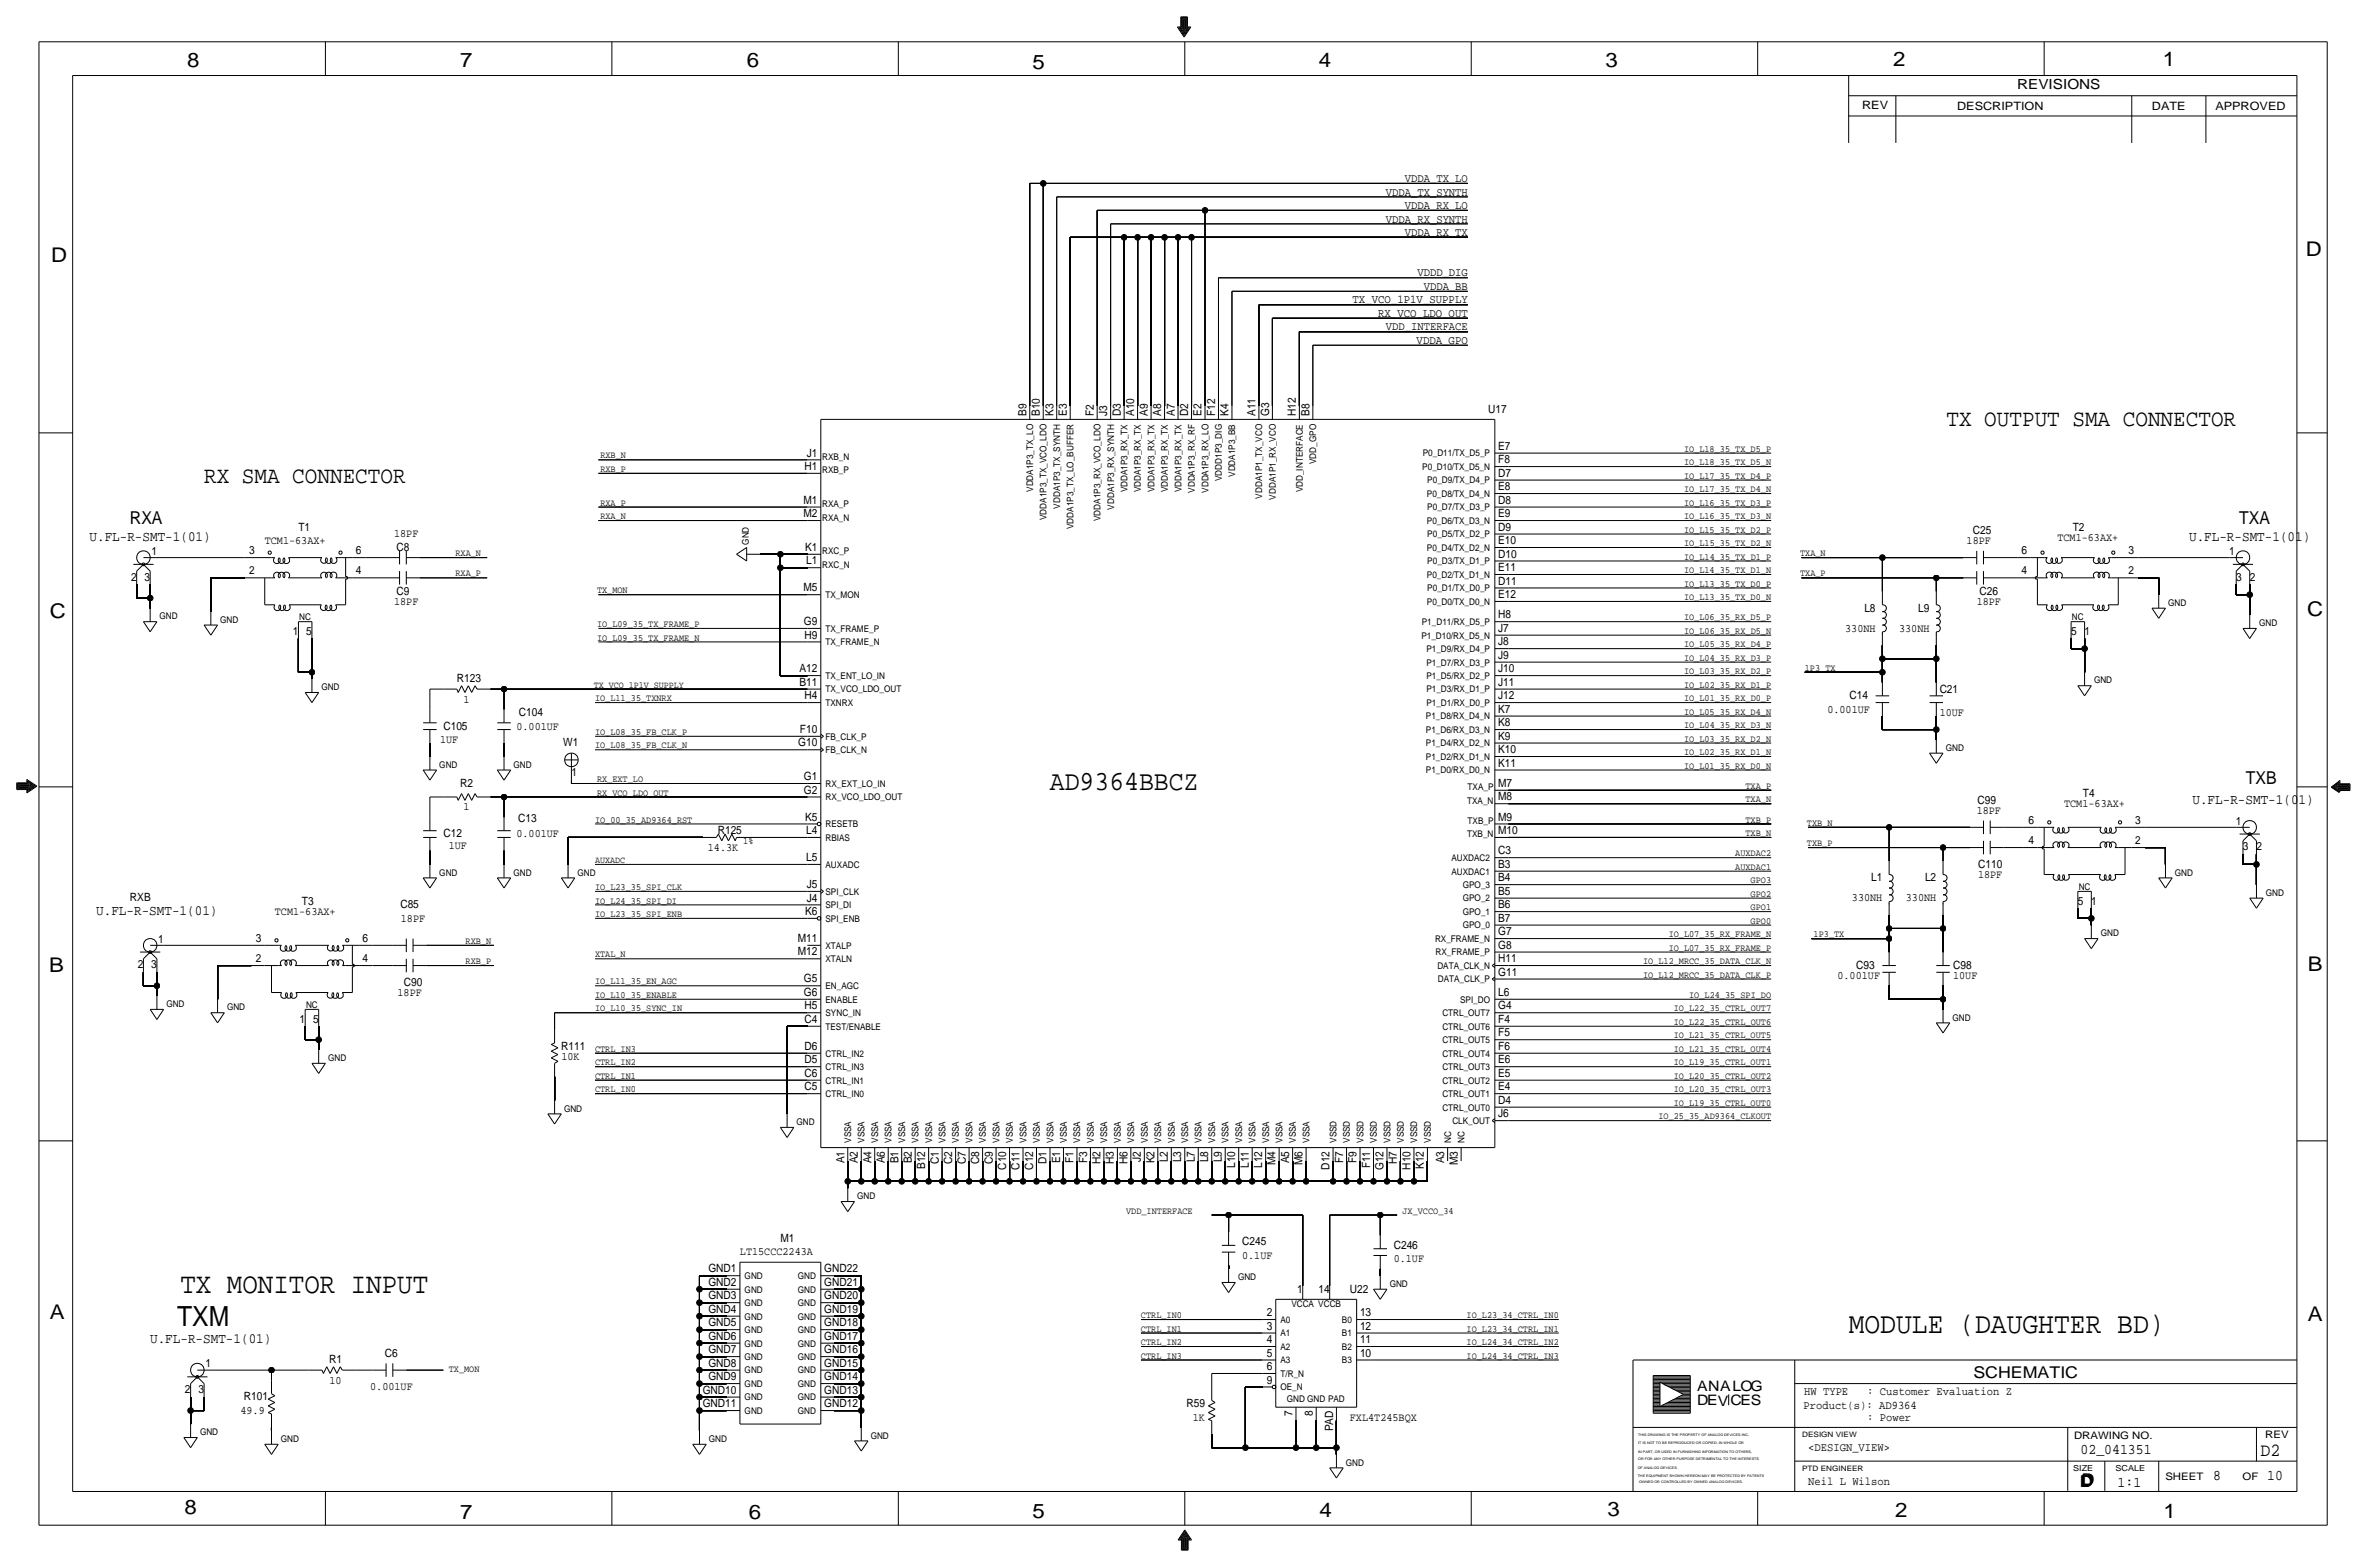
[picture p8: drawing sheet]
<svg xmlns="http://www.w3.org/2000/svg" width="892mm" height="590mm" viewBox="0 0 892 590" stroke-linecap="round" stroke-linejoin="round" font-family="sans-serif">
<defs><g id="words">
<text font-size="11.1" x="696.7" y="502.2">MODULE (DAUGHTER BD)</text>
<text font-size="10.9" x="68" y="486.9">TX MONITOR INPUT</text>
<g font-size="10.5">
<text x="395.7" y="297.7">AD9364BBCZ</text>
<text x="66.8" y="499.6">TXM</text>
</g>
<g font-size="8.9">
<text x="733.5" y="160.5">TX OUTPUT SMA CONNECTOR</text>
<text x="76.9" y="182.1">RX SMA CONNECTOR</text>
</g>
<g font-size="7.6">
<text x="70.6" y="25.4">8</text>
<text x="173.4" y="25.4">7</text>
<text x="281.4" y="25.1">6</text>
<text x="389.1" y="26.2">5</text>
<text x="497" y="25.4">4</text>
<text x="605" y="25.1">3</text>
<text x="713.4" y="24.9">2</text>
<text x="815" y="24.9">1</text>
<text x="19.3" y="98.8">D</text>
<text x="868.9" y="96.5">D</text>
<text x="18.8" y="232.7">C</text>
<text x="869.4" y="232.1">C</text>
<text x="869.6" y="365.8">B</text>
<text x="18.5" y="366">B</text>
<text x="18.8" y="496.8">A</text>
<text x="869.6" y="497.6">A</text>
<text x="69.6" y="570.5">8</text>
<text x="173.4" y="572.3">7</text>
<text x="282.2" y="572.3">6</text>
<text x="389.1" y="571.7">5</text>
<text x="497.3" y="571.5">4</text>
<text x="605.7" y="571.2">3</text>
<text x="714.2" y="571.5">2</text>
<text x="815.3" y="572">1</text>
</g>
<text font-size="7" x="851.9" y="548.4">D2</text>
<g font-size="6.7">
<text x="49" y="197.4">RXA</text>
<text x="843.8" y="197.4">TXA</text>
<text x="846.4" y="295.1">TXB</text>
</g>
<g font-size="6.1">
<text x="743.7" y="518.9">SCHEMATIC</text>
<text x="783.8" y="560.3">D</text>
<text x="784.3" y="559.8">D</text>
</g>
<g font-size="5.6">
<text x="784" y="547.9">02_041351</text>
<text x="834.1" y="557.5">8</text>
<text x="854.4" y="557.5">10</text>
<text x="798" y="560.1">1:1</text>
</g>
<g font-size="5.4">
<text x="639.5" y="524.2">ANALOG</text>
<text x="639.5" y="529.3">DEV</text>
<text x="652.1" y="529.3">CES</text>
</g>
<g font-size="5.3">
<text x="33.7" y="203.7">U.FL-R-SMT-1(01)</text>
<text x="825" y="203.7">U.FL-R-SMT-1(01)</text>
<text x="826.2" y="302.8">U.FL-R-SMT-1(01)</text>
<text x="36.3" y="344.7">U.FL-R-SMT-1(01)</text>
<text x="56.6" y="506">U.FL-R-SMT-1(01)</text>
</g>
<text font-size="5.2" x="760.2" y="33.5">REVISIONS</text>
<g font-size="4.5">
<text x="509.7" y="114.3">TX_VCO_1P1V_SUPPLY</text>
<text x="519.4" y="119.4">RX_VCO_LDO_OUT</text>
<text x="533.8" y="129.5">VDDA_GPO</text>
</g>
<g font-size="4.4">
<text x="529.4" y="68.6">VDDA_TX_LO</text>
<text x="522.3" y="73.7">VDDA_TX_SYNTH</text>
<text x="522.3" y="83.8">VDDA_RX_SYNTH</text>
<text x="529.4" y="78.7">VDDA_RX_LO</text>
<text x="529.4" y="88.9">VDDA_RX_TX</text>
<text x="534.2" y="104.1">VDDD_DIG</text>
<text x="536.5" y="109.2">VDDA_BB</text>
<text x="522.3" y="124.5">VDD_INTERFACE</text>
<text x="679.9" y="525.5">HW TYPE</text>
<text x="703.6" y="525.5">: Customer Evaluation Z</text>
<text x="679.7" y="530.9">Product(s): AD9364</text>
<text x="703.6" y="535.2">: Power</text>
<text x="681.4" y="546.6">&lt;DESIGN_VIEW&gt;</text>
<text x="681.4" y="559.3">Neil L Wilson</text>
</g>
<g font-size="4.3">
<text x="701.8" y="41.1">REV</text>
<text x="737.6" y="41.4">DESCRIPTION</text>
<text x="811" y="41.4">DATE</text>
<text x="834.8" y="41.4">APPROVED</text>
<text x="560.8" y="155.5">U17</text>
<text x="386.8" y="156.7" transform="rotate(-90 386.8 156.7)">B9</text>
<text x="391.9" y="156.7" transform="rotate(-90 391.9 156.7)">B10</text>
<text x="397" y="156.7" transform="rotate(-90 397 156.7)">K3</text>
<text x="402" y="156.7" transform="rotate(-90 402 156.7)">E3</text>
<text x="412.2" y="156.7" transform="rotate(-90 412.2 156.7)">F2</text>
<text x="417.3" y="156.7" transform="rotate(-90 417.3 156.7)">J3</text>
<text x="422.4" y="156.7" transform="rotate(-90 422.4 156.7)">D3</text>
<text x="427.4" y="156.7" transform="rotate(-90 427.4 156.7)">A10</text>
<text x="432.5" y="156.7" transform="rotate(-90 432.5 156.7)">A9</text>
<text x="437.6" y="156.7" transform="rotate(-90 437.6 156.7)">A8</text>
<text x="442.7" y="156.7" transform="rotate(-90 442.7 156.7)">A7</text>
<text x="447.8" y="156.7" transform="rotate(-90 447.8 156.7)">D2</text>
<text x="452.8" y="156.7" transform="rotate(-90 452.8 156.7)">E2</text>
<text x="457.9" y="156.7" transform="rotate(-90 457.9 156.7)">F12</text>
<text x="463" y="156.7" transform="rotate(-90 463 156.7)">K4</text>
<text x="473.2" y="156.7" transform="rotate(-90 473.2 156.7)">A11</text>
<text x="478.2" y="156.7" transform="rotate(-90 478.2 156.7)">G3</text>
<text x="488.4" y="156.7" transform="rotate(-90 488.4 156.7)">H12</text>
<text x="493.5" y="156.7" transform="rotate(-90 493.5 156.7)">B8</text>
<text x="304" y="172">J1</text>
<text x="564.6" y="169.4">E7</text>
<text x="303.2" y="177.1">H1</text>
<text x="564.6" y="179.6">D7</text>
<text x="564.6" y="174.5">F8</text>
<text x="564.6" y="184.7">E8</text>
<text x="302.7" y="189.8">M1</text>
<text x="564.6" y="189.8">D8</text>
<text x="302.7" y="194.8">M2</text>
<text x="564.6" y="194.8">E9</text>
<text x="112.5" y="199.9">T1</text>
<text x="148.5" y="202.4">18PF</text>
<text x="564.6" y="199.9">D9</text>
<text x="743.5" y="201.2">C25</text>
<text x="775.3" y="203.7">TCM1-63AX+</text>
<text x="781.1" y="199.9">T2</text>
<text x="57.1" y="209">1</text>
<text x="93.8" y="208.8">3</text>
<text x="99.8" y="205">TCM1-63AX+</text>
<text x="134.1" y="208.8">6</text>
<text x="149.4" y="207.5">C8</text>
<text x="303.4" y="207.5">K1</text>
<text x="564.6" y="205">E10</text>
<text x="741.1" y="205">18PF</text>
<text x="761.9" y="208.8">6</text>
<text x="802.1" y="208.8">3</text>
<text x="840.1" y="209">1</text>
<text x="303.8" y="212.6">L1</text>
<text x="564.6" y="215.1">E11</text>
<text x="564.6" y="210.1">D10</text>
<text x="49.4" y="218.7">2 3</text>
<text x="134.1" y="216.4">4</text>
<text x="564.6" y="220.2">D11</text>
<text x="761.9" y="216.4">4</text>
<text x="842.7" y="218.7">3</text>
<text x="847.8" y="218.7">2</text>
<text x="148.5" y="227.8">18PF</text>
<text x="149.4" y="224">C9</text>
<text x="302.7" y="222.8">M5</text>
<text x="564.6" y="225.3">E12</text>
<text x="744.9" y="227.8">18PF</text>
<text x="746" y="224">C26</text>
<text x="564.6" y="232.9">H8</text>
<text x="702.6" y="230.4">L8</text>
<text x="722.9" y="230.4">L9</text>
<text x="110.3" y="239.3">1 5</text>
<text x="303" y="235.5">G9</text>
<text x="564.6" y="238">J7</text>
<text x="695.4" y="238">330NH</text>
<text x="715.7" y="238">330NH</text>
<text x="780.5" y="239.3">5</text>
<text x="785.6" y="239.3">1</text>
<text x="303.2" y="240.6">H9</text>
<text x="564.6" y="243.1">J8</text>
<text x="564.6" y="248.2">J9</text>
<text x="172.2" y="257">R123</text>
<text x="301.2" y="253.2">A12</text>
<text x="564.6" y="253.3">J10</text>
<text x="301.2" y="258.3">B11</text>
<text x="303.2" y="263.4">H4</text>
<text x="564.6" y="263.4">J12</text>
<text x="564.6" y="258.3">J11</text>
<text x="697" y="263.4">C14</text>
<text x="731" y="260.9">C21</text>
<text x="174.7" y="264.7">1</text>
<text x="195.5" y="269.7">C104</text>
<text x="564.6" y="268.5">K7</text>
<text x="688.6" y="268.5">0.001UF</text>
<text x="731" y="269.8">10UF</text>
<text x="167.1" y="274.8">C105</text>
<text x="194.6" y="274.8">0.001UF</text>
<text x="564.6" y="273.6">K8</text>
<text x="165.8" y="279.9">1UF</text>
<text x="212.2" y="281.2">W1</text>
<text x="300.8" y="281.2">G10</text>
<text x="301.5" y="276.1">F10</text>
<text x="564.6" y="278.7">K9</text>
<text x="564.6" y="283.7">K10</text>
<text x="215.3" y="292.4">1</text>
<text x="303" y="293.9">G1</text>
<text x="564.6" y="288.8">K11</text>
<text x="173.4" y="296.4">R2</text>
<text x="303" y="299">G2</text>
<text x="564.6" y="296.5">M7</text>
<text x="174.7" y="305.3">1</text>
<text x="564.6" y="301.5">M8</text>
<text x="745.2" y="302.8">C99</text>
<text x="777.9" y="304">TCM1-63AX+</text>
<text x="784.9" y="300.2">T4</text>
<text x="195.3" y="309.6">C13</text>
<text x="303.4" y="309.1">K5</text>
<text x="564.6" y="309.2">M9</text>
<text x="744.9" y="306.6">18PF</text>
<text x="764.4" y="310.4">6</text>
<text x="804.6" y="310.4">3</text>
<text x="842.6" y="310.6">1</text>
<text x="167.1" y="315.5">C12</text>
<text x="194.6" y="315.5">0.001UF</text>
<text x="270.5" y="314.2">R125</text>
<text x="303.8" y="314.2">L4</text>
<text x="564.6" y="314.2">M10</text>
<text x="169.1" y="319.6">1UF</text>
<text x="266.8" y="320.6">14.3K</text>
<text x="564.6" y="321.8">C3</text>
<text x="764.4" y="318">4</text>
<text x="845.3" y="320.3">3</text>
<text x="850.3" y="320.3">2</text>
<text x="303.8" y="324.4">L5</text>
<text x="564.6" y="326.9">B3</text>
<text x="745.4" y="326.9">C110</text>
<text x="304" y="334.5">J5</text>
<text x="564.6" y="332">B4</text>
<text x="705.1" y="332">L1</text>
<text x="725.4" y="332">L2</text>
<text x="745.4" y="330.7">18PF</text>
<text x="49" y="339.6">RXB</text>
<text x="113.7" y="340.9">T3</text>
<text x="304" y="339.6">J4</text>
<text x="564.6" y="337.1">B5</text>
<text x="697.9" y="339.6">330NH</text>
<text x="718.2" y="339.6">330NH</text>
<text x="783" y="340.9">5</text>
<text x="788.1" y="340.9">1</text>
<text x="103.6" y="344.7">TCM1-63AX+</text>
<text x="150.9" y="342.1">C85</text>
<text x="151.1" y="347.2">18PF</text>
<text x="303.4" y="344.7">K6</text>
<text x="564.6" y="347.2">B7</text>
<text x="564.6" y="342.1">B6</text>
<text x="564.6" y="352.3">G7</text>
<text x="59.6" y="355.1">1</text>
<text x="96.4" y="354.8">3</text>
<text x="136.6" y="354.8">6</text>
<text x="300.6" y="359.9">M12</text>
<text x="300.6" y="354.8">M11</text>
<text x="564.6" y="357.4">G8</text>
<text x="51.9" y="364.7">2 3</text>
<text x="136.6" y="362.5">4</text>
<text x="564.6" y="362.5">H11</text>
<text x="699.5" y="365">C93</text>
<text x="736" y="365">C98</text>
<text x="152.1" y="371.3">C90</text>
<text x="303" y="370.1">G5</text>
<text x="564.6" y="367.5">G11</text>
<text x="692.5" y="368.8">0.001UF</text>
<text x="736" y="368.8">10UF</text>
<text x="149.8" y="375.2">18PF</text>
<text x="303" y="375.2">G6</text>
<text x="564.6" y="375.2">L6</text>
<text x="303.2" y="380.3">H5</text>
<text x="564.6" y="380.2">G4</text>
<text x="112.9" y="385.3">1 5</text>
<text x="303.2" y="385.3">C4</text>
<text x="564.6" y="385.3">F4</text>
<text x="211.5" y="395.5">R111</text>
<text x="303.2" y="395.5">D6</text>
<text x="564.6" y="395.5">F6</text>
<text x="564.6" y="390.4">F5</text>
<text x="211.5" y="399.3">10K</text>
<text x="303.2" y="400.6">D5</text>
<text x="564.6" y="400.6">E6</text>
<text x="303.2" y="405.6">C6</text>
<text x="564.6" y="405.6">E5</text>
<text x="303.2" y="410.7">C5</text>
<text x="564.6" y="410.7">E4</text>
<text x="564.6" y="415.8">D4</text>
<text x="564.6" y="420.9">J6</text>
<text x="429.9" y="437.6" transform="rotate(-90 429.9 437.6)">J2</text>
<text x="440.1" y="437.8" transform="rotate(-90 440.1 437.8)">L2</text>
<text x="445.2" y="437.8" transform="rotate(-90 445.2 437.8)">L3</text>
<text x="450.3" y="437.8" transform="rotate(-90 450.3 437.8)">L7</text>
<text x="455.3" y="437.8" transform="rotate(-90 455.3 437.8)">L8</text>
<text x="460.4" y="437.8" transform="rotate(-90 460.4 437.8)">L9</text>
<text x="318.2" y="438.3" transform="rotate(-90 318.2 438.3)">A1</text>
<text x="323.3" y="438.3" transform="rotate(-90 323.3 438.3)">A2</text>
<text x="328.4" y="438.3" transform="rotate(-90 328.4 438.3)">A4</text>
<text x="333.5" y="438.3" transform="rotate(-90 333.5 438.3)">A6</text>
<text x="338.5" y="438.3" transform="rotate(-90 338.5 438.3)">B1</text>
<text x="343.6" y="438.3" transform="rotate(-90 343.6 438.3)">B2</text>
<text x="348.7" y="440.4" transform="rotate(-90 348.7 440.4)">B12</text>
<text x="353.8" y="438.5" transform="rotate(-90 353.8 438.5)">C1</text>
<text x="358.9" y="438.5" transform="rotate(-90 358.9 438.5)">C2</text>
<text x="363.9" y="438.5" transform="rotate(-90 363.9 438.5)">C7</text>
<text x="369" y="438.5" transform="rotate(-90 369 438.5)">C8</text>
<text x="374.1" y="438.5" transform="rotate(-90 374.1 438.5)">C9</text>
<text x="379.2" y="440.6" transform="rotate(-90 379.2 440.6)">C10</text>
<text x="384.2" y="440.6" transform="rotate(-90 384.2 440.6)">C11</text>
<text x="389.3" y="440.6" transform="rotate(-90 389.3 440.6)">C12</text>
<text x="394.4" y="438.5" transform="rotate(-90 394.4 438.5)">D1</text>
<text x="399.5" y="438.3" transform="rotate(-90 399.5 438.3)">E1</text>
<text x="404.6" y="438" transform="rotate(-90 404.6 438)">F1</text>
<text x="409.6" y="438" transform="rotate(-90 409.6 438)">F3</text>
<text x="414.7" y="438.5" transform="rotate(-90 414.7 438.5)">H2</text>
<text x="419.8" y="438.5" transform="rotate(-90 419.8 438.5)">H3</text>
<text x="424.9" y="438.5" transform="rotate(-90 424.9 438.5)">H6</text>
<text x="435" y="438.3" transform="rotate(-90 435 438.3)">K2</text>
<text x="465.5" y="440" transform="rotate(-90 465.5 440)">L10</text>
<text x="470.6" y="440" transform="rotate(-90 470.6 440)">L11</text>
<text x="475.7" y="440" transform="rotate(-90 475.7 440)">L12</text>
<text x="480.7" y="438.9" transform="rotate(-90 480.7 438.9)">M4</text>
<text x="485.8" y="438.3" transform="rotate(-90 485.8 438.3)">A5</text>
<text x="490.9" y="438.9" transform="rotate(-90 490.9 438.9)">M6</text>
<text x="501" y="440.6" transform="rotate(-90 501 440.6)">D12</text>
<text x="506.1" y="438" transform="rotate(-90 506.1 438)">F7</text>
<text x="511.2" y="438" transform="rotate(-90 511.2 438)">F9</text>
<text x="516.3" y="440.2" transform="rotate(-90 516.3 440.2)">F11</text>
<text x="521.4" y="440.8" transform="rotate(-90 521.4 440.8)">G12</text>
<text x="526.4" y="438.5" transform="rotate(-90 526.4 438.5)">H7</text>
<text x="531.5" y="440.6" transform="rotate(-90 531.5 440.6)">H10</text>
<text x="536.6" y="440.4" transform="rotate(-90 536.6 440.4)">K12</text>
<text x="544.3" y="438.3" transform="rotate(-90 544.3 438.3)">A3</text>
<text x="549.3" y="438.9" transform="rotate(-90 549.3 438.9)">M3</text>
<text x="294.1" y="467.9">M1</text>
<text x="278.8" y="472.9">LT15CCC2243A</text>
<text x="468.1" y="469.1">C245</text>
<text x="525.2" y="470.4">C246</text>
<text x="266.9" y="479.3">GND1</text>
<text x="310.6" y="479.3">GND22</text>
<text x="468.1" y="474.2">0.1UF</text>
<text x="525.2" y="475.5">0.1UF</text>
<text x="266.9" y="484.4">GND2</text>
<text x="310.6" y="484.4">GND21</text>
<text x="266.9" y="489.5">GND3</text>
<text x="310.6" y="489.5">GND20</text>
<text x="488.8" y="486.9">1</text>
<text x="496.8" y="486.9">14</text>
<text x="508.7" y="486.9">U22</text>
<text x="267" y="494.5">GND4</text>
<text x="310.6" y="494.5">GND19</text>
<text x="477.4" y="495.8">2</text>
<text x="512.5" y="495.8">13</text>
<text x="267" y="499.6">GND5</text>
<text x="310.6" y="499.6">GND18</text>
<text x="477.4" y="500.9">3</text>
<text x="512.5" y="500.9">12</text>
<text x="267" y="504.7">GND6</text>
<text x="267" y="509.8">GND7</text>
<text x="310.6" y="509.8">GND16</text>
<text x="310.6" y="504.7">GND17</text>
<text x="477.4" y="506">4</text>
<text x="512.5" y="506">11</text>
<text x="77.4" y="515.1">1</text>
<text x="124" y="513.6">R1</text>
<text x="145.1" y="511.1">C6</text>
<text x="267" y="514.9">GND8</text>
<text x="310.6" y="514.9">GND15</text>
<text x="477.4" y="511">5</text>
<text x="512.5" y="511">10</text>
<text x="124.1" y="521.2">10</text>
<text x="267" y="519.9">GND9</text>
<text x="310.6" y="519.9">GND14</text>
<text x="477.4" y="521.2">9</text>
<text x="477.4" y="516.1">6</text>
<text x="69.7" y="524.8">2 3</text>
<text x="91.9" y="527.6">R101</text>
<text x="139.5" y="523.8">0.001UF</text>
<text x="264.8" y="525">GND10</text>
<text x="310.6" y="525">GND13</text>
<text x="90.6" y="532.6">49.9</text>
<text x="264.8" y="530.1">GND11</text>
<text x="310.6" y="530.1">GND12</text>
<text x="447.1" y="530.1">R59</text>
<text x="487.1" y="533.5" transform="rotate(-90 487.1 533.5)">7</text>
<text x="494.7" y="533.5" transform="rotate(-90 494.7 533.5)">8</text>
<text x="449.5" y="535.2">1K</text>
<text x="502.4" y="539.2" transform="rotate(-90 502.4 539.2)">PAD</text>
<text x="508.7" y="535.2">FXL4T245BQX</text>
</g>
<g font-size="4.2">
<text x="93.9" y="216.4">2</text>
<text x="802.1" y="216.4">2</text>
<text x="804.6" y="318">2</text>
<text x="96.4" y="362.5">2</text>
</g>
<g font-size="3.9">
<text x="781.6" y="542.1">DRAWING NO.</text>
<text x="853.6" y="541.8">REV</text>
<text x="816" y="557.4">SHEET</text>
<text x="845.1" y="557.5">OF</text>
</g>
<g font-size="3.6">
<text x="226.3" y="172.7">RXB_N</text>
<text x="634.6" y="170.2">IO_L18_35_TX_D5_P</text>
<text x="226.3" y="177.8">RXB_P</text>
<text x="634.6" y="175.3">IO_L18_35_TX_D5_N</text>
<text x="634.6" y="185.4">IO_L17_35_TX_D4_N</text>
<text x="634.6" y="180.3">IO_L17_35_TX_D4_P</text>
<text x="226.3" y="190.5">RXA_P</text>
<text x="634.6" y="190.5">IO_L16_35_TX_D3_P</text>
<text x="226.3" y="195.6">RXA_N</text>
<text x="634.6" y="195.6">IO_L16_35_TX_D3_N</text>
<text x="634.6" y="200.7">IO_L15_35_TX_D2_P</text>
<text x="171.7" y="209.5">RXA_N</text>
<text x="634.6" y="205.7">IO_L15_35_TX_D2_N</text>
<text x="678.4" y="209.5">TXA_N</text>
<text x="634.6" y="215.9">IO_L14_35_TX_D1_N</text>
<text x="634.6" y="210.8">IO_L14_35_TX_D1_P</text>
<text x="171.7" y="217.2">RXA_P</text>
<text x="634.6" y="221">IO_L13_35_TX_D0_P</text>
<text x="678.4" y="217.2">TXA_P</text>
<text x="225" y="223.5">TX_MON</text>
<text x="634.6" y="226.1">IO_L13_35_TX_D0_N</text>
<text x="634.6" y="233.7">IO_L06_35_RX_D5_P</text>
<text x="225" y="236.2">IO_L09_35_TX_FRAME_P</text>
<text x="634.6" y="238.8">IO_L06_35_RX_D5_N</text>
<text x="225" y="241.3">IO_L09_35_TX_FRAME_N</text>
<text x="634.6" y="243.8">IO_L05_35_RX_D4_P</text>
<text x="634.6" y="248.9">IO_L04_35_RX_D3_P</text>
<text x="634.6" y="254">IO_L03_35_RX_D2_P</text>
<text x="680.2" y="252.7">1P3_TX</text>
<text x="634.6" y="259.1">IO_L02_35_RX_D1_P</text>
<text x="224.2" y="264.2">IO_L11_35_TXNRX</text>
<text x="634.6" y="269.2">IO_L05_35_RX_D4_N</text>
<text x="634.6" y="264.2">IO_L01_35_RX_D0_P</text>
<text x="634.6" y="274.3">IO_L04_35_RX_D3_N</text>
<text x="224.2" y="281.9">IO_L08_35_FB_CLK_N</text>
<text x="224.2" y="276.9">IO_L08_35_FB_CLK_P</text>
<text x="634.6" y="279.4">IO_L03_35_RX_D2_N</text>
<text x="634.6" y="284.5">IO_L02_35_RX_D1_N</text>
<text x="634.6" y="289.6">IO_L01_35_RX_D0_N</text>
<text x="225" y="294.6">RX_EXT_LO</text>
<text x="225" y="299.7">RX_VCO_LDO_OUT</text>
<text x="657.8" y="297.2">TXA_P</text>
<text x="657.8" y="302.3">TXA_N</text>
<text x="224.2" y="309.9">IO_00_35_AD9364_RST</text>
<text x="657.8" y="309.9">TXB_P</text>
<text x="680.9" y="311.1">TXB_N</text>
<text x="657.8" y="315">TXB_N</text>
<text x="280.1" y="318">1%</text>
<text x="653.9" y="322.6">AUXDAC2</text>
<text x="680.9" y="318.8">TXB_P</text>
<text x="653.9" y="327.7">AUXDAC1</text>
<text x="224.2" y="335.3">IO_L23_35_SPI_CLK</text>
<text x="659.7" y="332.7">GPO3</text>
<text x="224.2" y="340.4">IO_L24_35_SPI_DI</text>
<text x="659.7" y="337.8">GPO2</text>
<text x="224.2" y="345.4">IO_L23_35_SPI_ENB</text>
<text x="659.7" y="348">GPO0</text>
<text x="659.7" y="342.9">GPO1</text>
<text x="628.8" y="353.1">IO_L07_35_RX_FRAME_N</text>
<text x="683.5" y="353.1">1P3_TX</text>
<text x="175.5" y="355.6">RXB_N</text>
<text x="628.8" y="358.1">IO_L07_35_RX_FRAME_P</text>
<text x="175.5" y="363.2">RXB_P</text>
<text x="224.2" y="360.7">XTAL_N</text>
<text x="619.2" y="363.2">IO_L12_MRCC_35_DATA_CLK_N</text>
<text x="224.2" y="370.8">IO_L11_35_EN_AGC</text>
<text x="619.2" y="368.3">IO_L12_MRCC_35_DATA_CLK_P</text>
<text x="224.2" y="375.9">IO_L10_35_ENABLE</text>
<text x="636.6" y="375.9">IO_L24_35_SPI_DO</text>
<text x="224.2" y="381">IO_L10_35_SYNC_IN</text>
<text x="630.8" y="381">IO_L22_35_CTRL_OUT7</text>
<text x="630.8" y="386.1">IO_L22_35_CTRL_OUT6</text>
<text x="630.8" y="391.2">IO_L21_35_CTRL_OUT5</text>
<text x="224.2" y="401.3">CTRL_IN2</text>
<text x="224.2" y="396.2">CTRL_IN3</text>
<text x="630.8" y="396.2">IO_L21_35_CTRL_OUT4</text>
<text x="630.8" y="401.3">IO_L19_35_CTRL_OUT1</text>
<text x="224.2" y="406.4">CTRL_IN1</text>
<text x="630.8" y="406.4">IO_L20_35_CTRL_OUT2</text>
<text x="224.2" y="411.5">CTRL_IN0</text>
<text x="630.8" y="411.5">IO_L20_35_CTRL_OUT3</text>
<text x="630.8" y="416.6">IO_L19_35_CTRL_OUT0</text>
<text x="625" y="421.6">IO_25_35_AD9364_CLKOUT</text>
<text x="424.4" y="457.2">VDD_INTERFACE</text>
<text x="528.5" y="457.2">JX_VCCO_34</text>
<text x="430" y="496.6">CTRL_IN0</text>
<text x="552.7" y="496.6">IO_L23_34_CTRL_IN0</text>
<text x="430" y="501.7">CTRL_IN1</text>
<text x="552.7" y="501.7">IO_L23_34_CTRL_IN1</text>
<text x="430" y="506.7">CTRL_IN2</text>
<text x="552.7" y="506.7">IO_L24_34_CTRL_IN2</text>
<text x="430" y="511.8">CTRL_IN3</text>
<text x="552.7" y="511.8">IO_L24_34_CTRL_IN3</text>
<text x="169.1" y="516.9">TX_MON</text>
</g>
<g font-size="3.5">
<text x="309.8" y="173.2">RXB_N</text>
<text x="536.2" y="172">P0_D11/TX_D5_P</text>
<text x="309.8" y="178.3">RXB_P</text>
<text x="465.5" y="179.7" transform="rotate(-90 465.5 179.7)">VDDA1P3_BB</text>
<text x="496" y="174.8" transform="rotate(-90 496 174.8)">VDD_GPO</text>
<text x="536" y="177">P0_D10/TX_D5_N</text>
<text x="389.3" y="185.3" transform="rotate(-90 389.3 185.3)">VDDA1P3_TX_LO</text>
<text x="424.9" y="185.5" transform="rotate(-90 424.9 185.5)">VDDA1P3_RX_TX</text>
<text x="430" y="185.5" transform="rotate(-90 430 185.5)">VDDA1P3_RX_TX</text>
<text x="435.1" y="185.5" transform="rotate(-90 435.1 185.5)">VDDA1P3_RX_TX</text>
<text x="440.1" y="185.5" transform="rotate(-90 440.1 185.5)">VDDA1P3_RX_TX</text>
<text x="445.2" y="185.5" transform="rotate(-90 445.2 185.5)">VDDA1P3_RX_TX</text>
<text x="450.3" y="185.6" transform="rotate(-90 450.3 185.6)">VDDA1P3_RX_RF</text>
<text x="455.4" y="185.7" transform="rotate(-90 455.4 185.7)">VDDA1P3_RX_LO</text>
<text x="460.5" y="181.2" transform="rotate(-90 460.5 181.2)">VDDD1P3_DIG</text>
<text x="490.9" y="185.5" transform="rotate(-90 490.9 185.5)">VDD_INTERFACE</text>
<text x="537.9" y="182.1">P0_D9/TX_D4_P</text>
<text x="309.8" y="191">RXA_P</text>
<text x="399.5" y="191.6" transform="rotate(-90 399.5 191.6)">VDDA1P3_TX_SYNTH</text>
<text x="419.8" y="192" transform="rotate(-90 419.8 192)">VDDA1P3_RX_SYNTH</text>
<text x="475.7" y="187.9" transform="rotate(-90 475.7 187.9)">VDDA1P1_TX_VCO</text>
<text x="480.8" y="188.2" transform="rotate(-90 480.8 188.2)">VDDA1P1_RX_VCO</text>
<text x="537.7" y="187.2">P0_D8/TX_D4_N</text>
<text x="309.8" y="196.1">RXA_N</text>
<text x="394.4" y="195.9" transform="rotate(-90 394.4 195.9)">VDDA1P3_TX_VCO_LDO</text>
<text x="414.7" y="196.3" transform="rotate(-90 414.7 196.3)">VDDA1P3_RX_VCO_LDO</text>
<text x="537.7" y="197.4">P0_D6/TX_D3_N</text>
<text x="537.9" y="192.3">P0_D7/TX_D3_P</text>
<text x="404.6" y="199.4" transform="rotate(-90 404.6 199.4)">VDDA1P3_TX_LO_BUFFER</text>
<text x="537.9" y="202.4">P0_D5/TX_D2_P</text>
<text x="282.2" y="205.2" transform="rotate(-90 282.2 205.2)">GND</text>
<text x="309.8" y="208.8">RXC_P</text>
<text x="537.7" y="207.5">P0_D4/TX_D2_N</text>
<text x="309.8" y="213.9">RXC_N</text>
<text x="537.9" y="212.6">P0_D3/TX_D1_P</text>
<text x="537.7" y="217.7">P0_D2/TX_D1_N</text>
<text x="311.1" y="225.3">TX_MON</text>
<text x="537.7" y="227.8">P0_D0/TX_D0_N</text>
<text x="537.9" y="222.8">P0_D1/TX_D0_P</text>
<text x="60.1" y="233.3">GND</text>
<text x="112.8" y="233.7">NC</text>
<text x="780.8" y="233.7">NC</text>
<text x="817.1" y="228.2">GND</text>
<text x="83" y="234.6">GND</text>
<text x="311.1" y="238">TX_FRAME_P</text>
<text x="535.8" y="235.5">P1_D11/RX_D5_P</text>
<text x="851.4" y="235.9">GND</text>
<text x="311.1" y="243.1">TX_FRAME_N</text>
<text x="535.7" y="240.5">P1_D10/RX_D5_N</text>
<text x="537.5" y="245.6">P1_D9/RX_D4_P</text>
<text x="537.5" y="250.7">P1_D7/RX_D3_P</text>
<text x="311.1" y="255.8">TX_ENT_LO_IN</text>
<text x="537.5" y="255.8">P1_D5/RX_D2_P</text>
<text x="789.1" y="257.5">GND</text>
<text x="121.1" y="260">GND</text>
<text x="223.7" y="259.1">TX_VCO_1P1V_SUPPLY</text>
<text x="311.1" y="260.9">TX_VCO_LDO_OUT</text>
<text x="537.5" y="260.9">P1_D3/RX_D1_P</text>
<text x="311.1" y="265.9">TXNRX</text>
<text x="537.5" y="265.9">P1_D1/RX_D0_P</text>
<text x="537.4" y="271">P1_D8/RX_D4_N</text>
<text x="311.1" y="278.6">FB_CLK_P</text>
<text x="537.4" y="281.2">P1_D4/RX_D2_N</text>
<text x="537.4" y="276.1">P1_D6/RX_D3_N</text>
<text x="311.1" y="283.7">FB_CLK_N</text>
<text x="537.4" y="286.3">P1_D2/RX_D1_N</text>
<text x="733.2" y="282.9">GND</text>
<text x="165.6" y="289.2">GND</text>
<text x="193.5" y="289.2">GND</text>
<text x="537.4" y="291.3">P1_D0/RX_D0_N</text>
<text x="311.1" y="296.4">RX_EXT_LO_IN</text>
<text x="553" y="297.7">TXA_P</text>
<text x="311.1" y="301.5">RX_VCO_LDO_OUT</text>
<text x="552.9" y="302.8">TXA_N</text>
<text x="311.1" y="311.7">RESETB</text>
<text x="553" y="310.4">TXB_P</text>
<text x="311.1" y="316.7">RBIAS</text>
<text x="552.9" y="315.5">TXB_N</text>
<text x="165.6" y="329.8">GND</text>
<text x="193.5" y="329.8">GND</text>
<text x="217.6" y="329.8">GND</text>
<text x="224.2" y="325.1">AUXADC</text>
<text x="311.1" y="326.9">AUXADC</text>
<text x="547" y="324.4">AUXDAC2</text>
<text x="547" y="329.4">AUXDAC1</text>
<text x="819.6" y="329.8">GND</text>
<text x="551.3" y="334.5">GPO_3</text>
<text x="783.3" y="335.3">NC</text>
<text x="311.1" y="337.1">SPI_CLK</text>
<text x="551.3" y="339.6">GPO_2</text>
<text x="853.9" y="337.5">GND</text>
<text x="311.1" y="347.2">SPI_ENB</text>
<text x="311.1" y="342.1">SPI_DI</text>
<text x="551.3" y="344.7">GPO_1</text>
<text x="551.3" y="349.8">GPO_0</text>
<text x="791.7" y="352.7">GND</text>
<text x="311.1" y="357.4">XTALP</text>
<text x="540.8" y="354.8">RX_FRAME_N</text>
<text x="541" y="359.9">RX_FRAME_P</text>
<text x="311.1" y="362.5">XTALN</text>
<text x="541.7" y="365">DATA_CLK_N</text>
<text x="541.8" y="370.1">DATA_CLK_P</text>
<text x="311.1" y="377.7">ENABLE</text>
<text x="311.1" y="372.6">EN_AGC</text>
<text x="550.2" y="377.7">SPI_DO</text>
<text x="62.7" y="379.4">GND</text>
<text x="85.5" y="380.6">GND</text>
<text x="115.3" y="379.7">NC</text>
<text x="311.1" y="382.8">SYNC_IN</text>
<text x="543.5" y="382.8">CTRL_OUT7</text>
<text x="311.1" y="387.9">TEST/ENABLE</text>
<text x="543.5" y="387.9">CTRL_OUT6</text>
<text x="735.8" y="384.5">GND</text>
<text x="543.5" y="392.9">CTRL_OUT5</text>
<text x="123.6" y="399.7">GND</text>
<text x="311.1" y="398">CTRL_IN2</text>
<text x="543.5" y="398">CTRL_OUT4</text>
<text x="311.1" y="403.1">CTRL_IN3</text>
<text x="543.5" y="403.1">CTRL_OUT3</text>
<text x="311.1" y="408.2">CTRL_IN1</text>
<text x="311.1" y="413.3">CTRL_IN0</text>
<text x="543.5" y="408.2">CTRL_OUT2</text>
<text x="543.5" y="413.3">CTRL_OUT1</text>
<text x="212.5" y="418.7">GND</text>
<text x="543.5" y="418.3">CTRL_OUT0</text>
<text x="300.2" y="423.8">GND</text>
<text x="547.3" y="423.4">CLK_OUT</text>
<text x="320.8" y="430.5" transform="rotate(-90 320.8 430.5)">VSSA</text>
<text x="325.8" y="430.5" transform="rotate(-90 325.8 430.5)">VSSA</text>
<text x="330.9" y="430.5" transform="rotate(-90 330.9 430.5)">VSSA</text>
<text x="336" y="430.5" transform="rotate(-90 336 430.5)">VSSA</text>
<text x="341.1" y="430.5" transform="rotate(-90 341.1 430.5)">VSSA</text>
<text x="346.2" y="430.5" transform="rotate(-90 346.2 430.5)">VSSA</text>
<text x="351.2" y="430.5" transform="rotate(-90 351.2 430.5)">VSSA</text>
<text x="356.3" y="430.5" transform="rotate(-90 356.3 430.5)">VSSA</text>
<text x="361.4" y="430.5" transform="rotate(-90 361.4 430.5)">VSSA</text>
<text x="366.5" y="430.5" transform="rotate(-90 366.5 430.5)">VSSA</text>
<text x="371.5" y="430.5" transform="rotate(-90 371.5 430.5)">VSSA</text>
<text x="376.6" y="430.5" transform="rotate(-90 376.6 430.5)">VSSA</text>
<text x="381.7" y="430.5" transform="rotate(-90 381.7 430.5)">VSSA</text>
<text x="386.8" y="430.5" transform="rotate(-90 386.8 430.5)">VSSA</text>
<text x="391.9" y="430.5" transform="rotate(-90 391.9 430.5)">VSSA</text>
<text x="397" y="430.5" transform="rotate(-90 397 430.5)">VSSA</text>
<text x="402" y="430.5" transform="rotate(-90 402 430.5)">VSSA</text>
<text x="407.1" y="430.5" transform="rotate(-90 407.1 430.5)">VSSA</text>
<text x="412.2" y="430.5" transform="rotate(-90 412.2 430.5)">VSSA</text>
<text x="417.3" y="430.5" transform="rotate(-90 417.3 430.5)">VSSA</text>
<text x="422.4" y="430.5" transform="rotate(-90 422.4 430.5)">VSSA</text>
<text x="427.4" y="430.5" transform="rotate(-90 427.4 430.5)">VSSA</text>
<text x="432.5" y="430.5" transform="rotate(-90 432.5 430.5)">VSSA</text>
<text x="437.6" y="430.5" transform="rotate(-90 437.6 430.5)">VSSA</text>
<text x="442.7" y="430.5" transform="rotate(-90 442.7 430.5)">VSSA</text>
<text x="447.8" y="430.5" transform="rotate(-90 447.8 430.5)">VSSA</text>
<text x="452.8" y="430.5" transform="rotate(-90 452.8 430.5)">VSSA</text>
<text x="457.9" y="430.5" transform="rotate(-90 457.9 430.5)">VSSA</text>
<text x="463" y="430.5" transform="rotate(-90 463 430.5)">VSSA</text>
<text x="468.1" y="430.5" transform="rotate(-90 468.1 430.5)">VSSA</text>
<text x="473.2" y="430.5" transform="rotate(-90 473.2 430.5)">VSSA</text>
<text x="478.2" y="430.5" transform="rotate(-90 478.2 430.5)">VSSA</text>
<text x="483.3" y="430.5" transform="rotate(-90 483.3 430.5)">VSSA</text>
<text x="488.4" y="430.5" transform="rotate(-90 488.4 430.5)">VSSA</text>
<text x="493.5" y="430.5" transform="rotate(-90 493.5 430.5)">VSSA</text>
<text x="503.6" y="430.5" transform="rotate(-90 503.6 430.5)">VSSD</text>
<text x="508.7" y="430.5" transform="rotate(-90 508.7 430.5)">VSSD</text>
<text x="513.8" y="430.5" transform="rotate(-90 513.8 430.5)">VSSD</text>
<text x="518.9" y="430.5" transform="rotate(-90 518.9 430.5)">VSSD</text>
<text x="524" y="430.5" transform="rotate(-90 524 430.5)">VSSD</text>
<text x="529" y="430.5" transform="rotate(-90 529 430.5)">VSSD</text>
<text x="534.1" y="430.5" transform="rotate(-90 534.1 430.5)">VSSD</text>
<text x="539.2" y="430.5" transform="rotate(-90 539.2 430.5)">VSSD</text>
<text x="546.8" y="430.5" transform="rotate(-90 546.8 430.5)">NC</text>
<text x="551.9" y="430.5" transform="rotate(-90 551.9 430.5)">NC</text>
<text x="323" y="451.8">GND</text>
<text x="280.6" y="481.8">GND</text>
<text x="300.7" y="481.8">GND</text>
<text x="466.5" y="482.2">GND</text>
<text x="523.7" y="484.8">GND</text>
<text x="280.6" y="492">GND</text>
<text x="280.6" y="486.9">GND</text>
<text x="300.7" y="486.9">GND</text>
<text x="300.7" y="492">GND</text>
<text x="280.6" y="497.1">GND</text>
<text x="300.7" y="497.1">GND</text>
<text x="486.6" y="492.5">VCCA VCCB</text>
<text x="280.6" y="502.2">GND</text>
<text x="300.7" y="502.2">GND</text>
<text x="482.5" y="503.4">A1</text>
<text x="482.5" y="498.3">A0</text>
<text x="505.7" y="498.3">B0</text>
<text x="505.7" y="503.4">B1</text>
<text x="280.6" y="507.2">GND</text>
<text x="300.7" y="507.2">GND</text>
<text x="482.5" y="508.5">A2</text>
<text x="505.7" y="508.5">B2</text>
<text x="280.6" y="512.3">GND</text>
<text x="300.7" y="512.3">GND</text>
<text x="482.5" y="513.6">A3</text>
<text x="505.7" y="513.6">B3</text>
<text x="280.6" y="517.4">GND</text>
<text x="300.7" y="517.4">GND</text>
<text x="482.5" y="518.7">T/R_N</text>
<text x="280.6" y="527.6">GND</text>
<text x="280.6" y="522.5">GND</text>
<text x="300.7" y="522.5">GND</text>
<text x="300.7" y="527.6">GND</text>
<text x="482.5" y="523.7">OE_N</text>
<text x="280.6" y="532.6">GND</text>
<text x="300.7" y="532.6">GND</text>
<text x="485" y="528.3">GND GND PAD</text>
<text x="75.4" y="540.7">GND</text>
<text x="105.9" y="543.2">GND</text>
<text x="267.2" y="543.2">GND</text>
<text x="328.1" y="541.9">GND</text>
<text x="507.2" y="552.1">GND</text>
</g>
<g font-size="3.1">
<text x="781.3" y="554">SIZE</text>
<text x="797.3" y="554">SCALE</text>
</g>
<g font-size="2.8">
<text x="679.1" y="541.3">DESIGN VIEW</text>
<text x="679.1" y="554">PTD ENGINEER</text>
</g>
<g font-size="1.3">
<text x="617.3" y="541.1">THIS DRAWING IS THE PROPERTY OF ANALOG DEVICES INC.</text>
<text x="617.3" y="543.9">IT IS NOT TO BE REPRODUCED OR COPIED, IN WHOLE OR</text>
<text x="617.3" y="547.2">IN PART, OR USED IN FURNISHING INFORMATION TO OTHERS,</text>
<text x="617.3" y="550">OR FOR ANY OTHER PURPOSE DETRIMENTAL TO THE INTERESTS</text>
<text x="617.2" y="553.2">OF ANALOG DEVICES.</text>
<text x="617.2" y="556.3">THE EQUIPMENT SHOWN HEREON MAY BE PROTECTED BY PATENTS</text>
<text x="617.7" y="558.8">OWNED OR CONTROLLED BY OWNED ANALOG DEVICES.</text>
</g>
</g></defs>
<!-- layer: Nets -->
<g fill="none" stroke="#000" stroke-width=".38">
<path d="M388.1 69.1v83.8zM388.1 69.1h5zM393.1 69.1h160.1zM393.1 69.1v83.8zM398.2 74.2v78.7zM398.2 74.2h155zM413.5 79.2v73.7zM413.5 79.2h40.6zM454.1 79.2v73.7zM454.1 79.2h99.1zM403.3 89.4v63.5zM403.3 89.4h20.3z"/>
<path d="M418.5 84.3h134.7zM418.5 84.3v68.6zM423.6 89.4v63.5zM423.6 89.4h5.1zM428.7 89.4v63.5zM428.7 89.4h5.1zM433.8 89.4v63.5zM433.8 89.4h5.1zM438.9 89.4v63.5zM438.9 89.4h5zM443.9 89.4v63.5zM443.9 89.4h5.1z"/>
<path d="M449 89.4v63.5zM449 89.4h104.2zM459.2 104.6v48.3zM459.2 104.6h94zM464.3 109.7v43.2zM464.3 109.7h88.9zM474.4 114.8v38.1zM474.4 114.8h78.8zM479.5 119.9v33zM479.5 119.9h73.7zM489.7 125v27.9zM489.7 125h63.5z"/>
<path d="M494.7 130v22.9zM494.7 130h58.5zM225.5 178.3h78.7zM225.5 173.2h78.7zM568.4 175.8h99.1zM568.4 170.7h99.1zM225.5 191h78.7zM225.5 196.1h78.7zM568.4 196.1h99.1zM568.4 191h99.1zM568.4 185.9h99.1zM568.4 180.8h99.1z"/>
<path d="M59.1 210.1h33.1zM79.5 217.7h12.7zM79.5 217.7v12.7zM137.9 210.1h7.6zM137.9 217.7h7.6zM158.2 217.7h25.4zM158.2 210.1h25.4zM286.5 208.8h7.6zM294.1 213.9v40.6zM294.1 208.8v5.1zM294.1 208.8h10.1zM294.1 213.9h10.1z"/>
<path d="M568.4 211.3h99.1zM568.4 206.2h99.1zM568.4 216.4h99.1zM568.4 201.2h99.1zM678.9 210.1h30.5zM678.9 217.7h50.8zM709.4 210.1v12.7zM709.4 210.1h30.5zM729.7 217.7v5.1zM729.7 217.7h10.2zM752.6 210.1h7.6zM752.6 217.7h7.6z"/>
<path d="M805.9 210.1h34.3zM805.9 217.7h7.6zM813.5 217.7v6.3zM51.5 220.2v5.1zM51.5 225.3h5.1zM56.6 225.3v3.8zM56.6 220.2v5.1zM225.5 236.7h78.7zM225.5 224h78.7zM568.4 239.3h99.1zM568.4 234.2h99.1zM568.4 226.6h99.1z"/>
<path d="M568.4 221.5h99.1zM842.7 220.2v3.8zM842.7 224h5.1zM847.8 224v7.6zM847.8 220.2v3.8zM112.5 240.5v12.7zM112.5 253.2h5.1zM117.6 253.2v2.6zM117.6 240.5v12.7zM162 259.6h5.1zM162 259.6v7.6zM184.9 259.6h5z"/>
<path d="M189.9 259.6v7.6zM189.9 259.6h114.3zM225.5 241.8h78.7zM294.1 254.5h10.1zM568.4 259.6h99.1zM568.4 244.3h99.1zM568.4 254.5h99.1zM568.4 249.4h99.1zM680.2 253.2h29.2zM709.4 248.2h20.3zM709.4 243.1v5.1zM709.4 248.2v5z"/>
<path d="M709.4 253.2v3.8zM729.7 248.2v8.8zM729.7 243.1v5.1zM780.5 244.3h5.1zM780.5 240.5v3.8zM785.6 244.3v8.9zM785.6 240.5v3.8zM162 279.9v5.1zM189.9 279.9v5.1zM224.2 277.4h80zM224.2 264.7h80zM568.4 269.7h99.1z"/>
<path d="M568.4 264.7h99.1zM568.4 279.9h99.1zM568.4 274.8h99.1zM709.4 274.8h20.3zM709.4 269.7v5.1zM729.7 274.8v3.8zM729.7 269.7v5.1zM215.3 293.9v1.2zM215.3 295.1h88.9zM224.2 282.4h80zM568.4 297.7h99.1zM568.4 290.1h99.1z"/>
<path d="M568.4 285h99.1zM162 300.2h5.1zM162 300.2v7.6zM184.9 300.2h5zM189.9 300.2v7.6zM189.9 300.2h114.3zM214.1 315.5v10.1zM214.1 315.5h50.8zM224.2 310.4h80zM282.7 315.5h21.5zM568.4 302.8h99.1zM568.4 315.5h99.1z"/>
<path d="M568.4 310.4h99.1zM681.4 311.7h30.5zM681.4 319.3h50.8zM711.9 311.7v12.7zM711.9 311.7h30.5zM732.2 319.3v5.1zM732.2 319.3h10.2zM755.1 311.7h7.6zM755.1 319.3h7.6zM808.4 311.7h34.3zM808.4 319.3h7.7zM816.1 319.3v6.3z"/>
<path d="M162 320.5v5.1zM189.9 320.5v5.1zM224.2 335.8h80zM224.2 325.6h80zM568.4 338.3h99.1zM568.4 333.2h99.1zM568.4 328.2h99.1zM568.4 323.1h99.1zM845.3 325.6h5zM845.3 321.8v3.8zM850.3 325.6v7.6zM850.3 321.8v3.8z"/>
<path d="M61.7 356.1h33zM140.4 356.1h7.6zM160.7 356.1h25.4zM224.2 345.9h80zM224.2 340.9h80zM568.4 348.5h99.1zM568.4 343.4h99.1zM568.4 353.6h99.1zM568.4 358.6h99.1zM682.7 353.6h29.2zM711.9 349.8h20.3zM711.9 344.7v5.1z"/>
<path d="M711.9 349.8v3.8zM711.9 353.6v5zM732.2 349.8v8.8zM732.2 344.7v5.1zM783 345.9h5.1zM783 342.1v3.8zM788.1 345.9v2.6zM788.1 342.1v3.8zM54.1 366.3v5zM54.1 371.3h5zM59.1 371.3v3.9zM59.1 366.3v5z"/>
<path d="M82 363.7v12.7zM82 363.7h12.7zM140.4 363.7h7.6zM160.7 363.7h25.4zM224.2 371.3h80zM224.2 376.4h80zM224.2 361.2h80zM568.4 363.7h99.1zM568.4 368.8h99.1zM568.4 376.4h99.1zM711.9 376.4h20.3zM711.9 371.3v5.1z"/>
<path d="M732.2 376.4v3.8zM732.2 371.3v5.1zM115 386.6v5.1zM115 391.7h5.1zM120.1 391.7v3.8zM120.1 386.6v5.1zM209 381.5v6.4zM209 381.5h95.2zM224.2 396.7h80zM296.6 386.6v33zM296.6 386.6h7.6zM568.4 396.7h99.1z"/>
<path d="M568.4 391.7h99.1zM568.4 386.6h99.1zM568.4 381.5h99.1zM209 405.6v8.9zM224.2 401.8h80zM224.2 406.9h80zM224.2 412h80zM568.4 417.1h99.1zM568.4 401.8h99.1zM568.4 406.9h99.1zM568.4 412h99.1zM319.5 437.4v7.6z"/>
<path d="M324.6 437.4v7.6zM329.6 437.4v7.6zM334.7 437.4v7.6zM339.8 437.4v7.6zM344.9 437.4v7.6zM350 437.4v7.6zM355 437.4v7.6zM360.1 437.4v7.6zM365.2 437.4v7.6zM370.3 437.4v7.6zM375.4 437.4v7.6zM380.4 437.4v7.6z"/>
<path d="M385.5 437.4v7.6zM390.6 437.4v7.6zM395.7 437.4v7.6zM400.8 437.4v7.6zM405.8 437.4v7.6zM410.9 437.4v7.6zM416 437.4v7.6zM421.1 437.4v7.6zM426.2 437.4v7.6zM431.2 437.4v7.6zM436.3 437.4v7.6zM441.4 437.4v7.6z"/>
<path d="M446.5 437.4v7.6zM451.6 437.4v7.6zM456.6 437.4v7.6zM461.7 437.4v7.6zM466.8 437.4v7.6zM471.9 437.4v7.6zM477 437.4v7.6zM482 437.4v7.6zM487.1 437.4v7.6zM492.2 437.4v7.6zM502.4 437.4v7.6zM507.4 437.4v7.6z"/>
<path d="M512.5 437.4v7.6zM517.6 437.4v7.6zM522.7 437.4v7.6zM527.8 437.4v7.6zM532.8 437.4v7.6zM537.9 437.4v7.6zM568.4 422.1h99.1zM319.5 445v2.5zM319.5 445h5.1zM324.6 445h5zM329.6 445h5.1zM334.7 445h5.1z"/>
<path d="M339.8 445h5.1zM344.9 445h5.1zM350 445h5zM355 445h5.1zM360.1 445h5.1zM365.2 445h5.1zM370.3 445h5.1zM375.4 445h5zM380.4 445h5.1zM385.5 445h5.1zM390.6 445h5.1zM395.7 445h5.1z"/>
<path d="M400.8 445h5zM405.8 445h5.1zM410.9 445h5.1zM416 445h5.1zM421.1 445h5.1zM426.2 445h5zM431.2 445h5.1zM436.3 445h5.1zM441.4 445h5.1zM446.5 445h5.1zM451.6 445h5zM456.6 457.7h6.4z"/>
<path d="M456.6 445h5.1zM461.7 445h5.1zM463 457.7h27.9zM463 457.7v6.4zM466.8 445h5.1zM471.9 445h5.1zM477 445h5zM482 445h5.1zM487.1 445h5.1zM490.9 457.7v26.7zM492.2 445h10.2zM501.1 457.7v26.7z"/>
<path d="M501.1 457.7h19zM502.4 445h5zM507.4 445h5.1zM512.5 445h5.1zM517.6 445h5.1zM520.1 457.7h6.4zM520.1 457.7v7.6zM522.7 445h5.1zM527.8 445h5zM532.8 445h5.1zM463 476.8v1.2zM520.1 478v2.6z"/>
<path d="M263.6 480.6h10.2zM263.6 485.6h10.2zM263.6 490.7h10.2zM263.6 495.8h10.2zM263.6 480.6v5zM263.6 485.6v5.1zM263.6 490.7v5.1zM263.6 495.8v5.1zM314.4 480.6h10.2zM314.4 495.8h10.2zM314.4 490.7h10.2zM314.4 485.6h10.2z"/>
<path d="M324.6 495.8v5.1zM324.6 490.7v5.1zM324.6 480.6v5zM324.6 485.6v5.1zM430 497.1h45.7zM516.3 497.1h71.2zM79.5 516.1h22.8zM102.3 516.1h14zM102.3 516.1v3.8zM134.1 516.1h6.3zM153.1 516.1h14zM263.6 500.9h10.2z"/>
<path d="M263.6 506h10.2zM263.6 511h10.2zM263.6 516.1h10.2zM263.6 500.9v5.1zM263.6 506v5zM263.6 511v5.1zM263.6 516.1v5.1zM314.4 516.1h10.2zM314.4 511h10.2zM314.4 506h10.2zM314.4 500.9h10.2zM324.6 516.1v5.1z"/>
<path d="M324.6 511v5.1zM324.6 506v5zM324.6 500.9v5.1zM430 507.2h45.7zM430 502.2h45.7zM430 512.3h45.7zM456.6 517.4v5.1zM456.6 517.4h19.1zM516.3 502.2h71.2zM516.3 507.2h71.2zM516.3 512.3h71.2zM71.8 531.4v5z"/>
<path d="M71.8 526.3v5.1zM71.8 531.4h5.1zM76.9 526.3v5.1zM102.3 537.7v1.3zM263.6 521.2h10.2zM263.6 526.3h10.2zM263.6 521.2v5.1zM263.6 531.4v7.6zM263.6 526.3v5.1zM263.6 531.4h10.2zM314.4 531.4h10.2zM314.4 526.3h10.2z"/>
<path d="M314.4 521.2h10.2zM324.6 531.4v6.3zM324.6 526.3v5.1zM324.6 521.2v5.1zM469.3 522.5h6.4zM469.3 522.5v22.8zM488.4 535.2v10.1zM496 535.2v10.1zM503.6 535.2v10.1zM456.6 540.3v5zM456.6 545.3h12.7zM469.3 545.3h19.1z"/>
<path d="M488.4 545.3h7.6zM496 545.3h7.6zM503.6 545.3v2.6z"/>
</g>
<g fill="#000" stroke="#000" stroke-width=".38">
<circle cx="393.1" cy="69.1" r="1.07"/>
<circle cx="454.1" cy="79.2" r="1.07"/>
<circle cx="423.6" cy="89.4" r="1.07"/>
<circle cx="428.7" cy="89.4" r="1.07"/>
<circle cx="433.8" cy="89.4" r="1.07"/>
<circle cx="438.9" cy="89.4" r="1.07"/>
<circle cx="443.9" cy="89.4" r="1.07"/>
<circle cx="449" cy="89.4" r="1.07"/>
<circle cx="294.1" cy="213.9" r="1.07"/>
<circle cx="294.1" cy="208.8" r="1.07"/>
<circle cx="709.4" cy="210.1" r="1.07"/>
<circle cx="729.7" cy="217.7" r="1.07"/>
<circle cx="56.6" cy="225.3" r="1.07"/>
<circle cx="847.8" cy="224" r="1.07"/>
<circle cx="117.6" cy="253.2" r="1.07"/>
<circle cx="189.9" cy="259.6" r="1.07"/>
<circle cx="709.4" cy="253.2" r="1.07"/>
<circle cx="709.4" cy="248.2" r="1.07"/>
<circle cx="729.7" cy="248.2" r="1.07"/>
<circle cx="785.6" cy="244.3" r="1.07"/>
<circle cx="729.7" cy="274.8" r="1.07"/>
<circle cx="189.9" cy="300.2" r="1.07"/>
<circle cx="711.9" cy="311.7" r="1.07"/>
<circle cx="732.2" cy="319.3" r="1.07"/>
<circle cx="850.3" cy="325.6" r="1.07"/>
<circle cx="711.9" cy="349.8" r="1.07"/>
<circle cx="711.9" cy="353.6" r="1.07"/>
<circle cx="732.2" cy="349.8" r="1.07"/>
<circle cx="788.1" cy="345.9" r="1.07"/>
<circle cx="59.1" cy="371.3" r="1.07"/>
<circle cx="732.2" cy="376.4" r="1.07"/>
<circle cx="120.1" cy="391.7" r="1.07"/>
<circle cx="319.5" cy="445" r="1.07"/>
<circle cx="324.6" cy="445" r="1.07"/>
<circle cx="329.6" cy="445" r="1.07"/>
<circle cx="334.7" cy="445" r="1.07"/>
<circle cx="339.8" cy="445" r="1.07"/>
<circle cx="344.9" cy="445" r="1.07"/>
<circle cx="350" cy="445" r="1.07"/>
<circle cx="355" cy="445" r="1.07"/>
<circle cx="360.1" cy="445" r="1.07"/>
<circle cx="365.2" cy="445" r="1.07"/>
<circle cx="370.3" cy="445" r="1.07"/>
<circle cx="375.4" cy="445" r="1.07"/>
<circle cx="380.4" cy="445" r="1.07"/>
<circle cx="385.5" cy="445" r="1.07"/>
<circle cx="390.6" cy="445" r="1.07"/>
<circle cx="395.7" cy="445" r="1.07"/>
<circle cx="400.8" cy="445" r="1.07"/>
<circle cx="405.8" cy="445" r="1.07"/>
<circle cx="410.9" cy="445" r="1.07"/>
<circle cx="416" cy="445" r="1.07"/>
<circle cx="421.1" cy="445" r="1.07"/>
<circle cx="426.2" cy="445" r="1.07"/>
<circle cx="431.2" cy="445" r="1.07"/>
<circle cx="436.3" cy="445" r="1.07"/>
<circle cx="441.4" cy="445" r="1.07"/>
<circle cx="446.5" cy="445" r="1.07"/>
<circle cx="451.6" cy="445" r="1.07"/>
<circle cx="456.6" cy="445" r="1.07"/>
<circle cx="461.7" cy="445" r="1.07"/>
<circle cx="463" cy="457.7" r="1.07"/>
<circle cx="466.8" cy="445" r="1.07"/>
<circle cx="471.9" cy="445" r="1.07"/>
<circle cx="477" cy="445" r="1.07"/>
<circle cx="482" cy="445" r="1.07"/>
<circle cx="487.1" cy="445" r="1.07"/>
<circle cx="492.2" cy="445" r="1.07"/>
<circle cx="502.4" cy="445" r="1.07"/>
<circle cx="507.4" cy="445" r="1.07"/>
<circle cx="512.5" cy="445" r="1.07"/>
<circle cx="517.6" cy="445" r="1.07"/>
<circle cx="520.1" cy="457.7" r="1.07"/>
<circle cx="522.7" cy="445" r="1.07"/>
<circle cx="527.8" cy="445" r="1.07"/>
<circle cx="532.8" cy="445" r="1.07"/>
<circle cx="263.6" cy="485.6" r="1.07"/>
<circle cx="263.6" cy="495.8" r="1.07"/>
<circle cx="263.6" cy="490.7" r="1.07"/>
<circle cx="324.6" cy="495.8" r="1.07"/>
<circle cx="324.6" cy="485.6" r="1.07"/>
<circle cx="324.6" cy="490.7" r="1.07"/>
<circle cx="102.3" cy="516.1" r="1.07"/>
<circle cx="263.6" cy="516.1" r="1.07"/>
<circle cx="263.6" cy="506" r="1.07"/>
<circle cx="263.6" cy="500.9" r="1.07"/>
<circle cx="263.6" cy="511" r="1.07"/>
<circle cx="324.6" cy="506" r="1.07"/>
<circle cx="324.6" cy="511" r="1.07"/>
<circle cx="324.6" cy="516.1" r="1.07"/>
<circle cx="324.6" cy="500.9" r="1.07"/>
<circle cx="71.8" cy="531.4" r="1.07"/>
<circle cx="263.6" cy="521.2" r="1.07"/>
<circle cx="263.6" cy="526.3" r="1.07"/>
<circle cx="263.6" cy="531.4" r="1.07"/>
<circle cx="324.6" cy="526.3" r="1.07"/>
<circle cx="324.6" cy="521.2" r="1.07"/>
<circle cx="324.6" cy="531.4" r="1.07"/>
<circle cx="469.3" cy="545.3" r="1.07"/>
<circle cx="488.4" cy="545.3" r="1.07"/>
<circle cx="496" cy="545.3" r="1.07"/>
<circle cx="503.6" cy="545.3" r="1.07"/>
</g>
<!-- layer: Components -->
<g fill="none" stroke="#000" stroke-width=".38">
<path d="M309.3 158h254zM309.3 158v274.3zM388.1 152.9v5.1zM393.1 152.9v5.1zM398.2 152.9v5.1zM403.3 152.9v5.1zM413.5 152.9v5.1zM418.5 152.9v5.1zM423.6 152.9v5.1zM428.7 152.9v5.1zM433.8 152.9v5.1zM438.9 152.9v5.1z"/>
<path d="M443.9 152.9v5.1zM449 152.9v5.1zM454.1 152.9v5.1zM459.2 152.9v5.1zM464.3 152.9v5.1zM474.4 152.9v5.1zM479.5 152.9v5.1zM489.7 152.9v5.1zM494.7 152.9v5.1zM563.3 158v274.3zM304.2 173.2h5.1zM304.2 178.3h5.1z"/>
<path d="M563.3 175.8h5.1zM563.3 170.7h5.1zM304.2 196.1h5.1zM304.2 191h5.1zM563.3 196.1h5.1zM563.3 185.9h5.1zM563.3 191h5.1zM563.3 180.8h5.1zM50.2 212.6h7.7zM51.5 215.1v5.1zM51.5 215.1l2.6-2.5zM54.1 210.1h5z"/>
<path d="M54.1 212.6l2.5 2.5zM56.6 215.1v5.1zM92.2 217.7h5zM92.2 210.1h5zM97.2 217.7h5.1zM97.2 210.1h5.1zM99.8 217.7v10.1zM102.3 217.7h1.3zM102.3 210.1h1.3zM103.4 210.2a1.26 1.26 0 0 0 0 1.7 1.26 1.26 0 0 0 1.8 0 1.26 1.26 0 0 0 0-1.7M105.2 210.1a1.26 1.26 0 0 0 0 1.8 1.26 1.26 0 0 0 1.8 0 1.26 1.26 0 0 0 0-1.8M107 210.2a1.26 1.26 0 0 0 0 1.7 1.26 1.26 0 0 0 1.8 0 1.26 1.26 0 0 0 0-1.7"/>
<path d="M108.7 217.7h12.7zM108.7 210.1h12.7zM108.8 217.7a1.24 1.24 0 0 0 .1-1.8 1.24 1.24 0 0 0-1.8-.1 1.24 1.24 0 0 0 0 1.8 1.22 1.22 0 0 0 0-1.7 1.22 1.22 0 0 0-1.7 0 1.22 1.22 0 0 0 0 1.7 1.27 1.27 0 0 0-.2-1.7 1.27 1.27 0 0 0-1.8 .1 1.27 1.27 0 0 0 .1 1.7M121.2 210.1a1.24 1.24 0 0 0 0 1.7 1.24 1.24 0 0 0 1.7 .1 1.24 1.24 0 0 0 .1-1.8 1.26 1.26 0 0 0 0 1.8 1.26 1.26 0 0 0 1.8 0 1.26 1.26 0 0 0 0-1.8M124.8 210.1a1.26 1.26 0 0 0 0 1.8 1.26 1.26 0 0 0 1.8 0 1.26 1.26 0 0 0 0-1.8M126.4 217.7h1.3zM126.4 210.1h1.3zM126.5 217.7a1.24 1.24 0 0 0 .1-1.8 1.24 1.24 0 0 0-1.7-.1 1.24 1.24 0 0 0 0 1.8 1.27 1.27 0 0 0-.2-1.7 1.27 1.27 0 0 0-1.8 .1 1.27 1.27 0 0 0 .1 1.7 1.27 1.27 0 0 0 0-1.8 1.27 1.27 0 0 0-1.8 0 1.27 1.27 0 0 0 0 1.8M127.7 217.7h5.1zM127.7 210.1h5.1zM130.2 217.3a.52 .52 0 0 1 .8 .4 .52 .52 0 0 1-.8 .4M130.3 210.1v7.1z"/>
<path d="M130.3 218.2v9.6zM132.8 210.1h5.1zM132.8 217.7h5.1zM145.5 217.7h5.1zM145.5 210.1h5.1zM150.6 215.1v5.1zM150.6 207.5v5.1zM153.1 217.7h5.1zM153.1 210.1h5.1zM153.1 215.1v5.1zM153.1 207.5v5.1zM277.6 208.8l3.8 2.5z"/>
<path d="M277.6 208.8l3.8-2.6zM281.4 206.2v5.1zM281.4 208.8h5.1zM304.2 213.9h5.1zM304.2 208.8h5.1zM563.3 216.4h5.1zM563.3 206.2h5.1zM563.3 211.3h5.1zM563.3 201.2h5.1zM739.9 217.7h5zM739.9 210.1h5zM744.9 215.1v5.1z"/>
<path d="M744.9 207.5v5.1zM747.5 215.1v5.1zM747.5 207.5v5.1zM747.5 217.7h5.1zM747.5 210.1h5.1zM760.2 210.1h5.1zM760.2 217.7h5.1zM765.3 217.7h5zM765.3 210.1h5zM767.8 210.1v7.1zM767.8 218.2v9.6zM767.8 217.3a.51 .51 0 0 0-.8 .4 .51 .51 0 0 0 .8 .4"/>
<path d="M770.3 210.1h1.3zM770.3 217.7h1.3zM771.4 217.7a1.27 1.27 0 0 1 0-1.8 1.27 1.27 0 0 1 1.8 0 1.27 1.27 0 0 1 0 1.8 1.26 1.26 0 0 1 .1-1.8 1.26 1.26 0 0 1 1.8 0 1.26 1.26 0 0 1-.1 1.8 1.27 1.27 0 0 1 0-1.8 1.27 1.27 0 0 1 1.8 0 1.27 1.27 0 0 1 0 1.8M776.7 217.7h12.7zM776.7 210.1h12.7zM776.8 210.1a1.24 1.24 0 0 1 0 1.7 1.24 1.24 0 0 1-1.7 .1 1.24 1.24 0 0 1-.1-1.8 1.25 1.25 0 0 1 0 1.8 1.25 1.25 0 0 1-1.8 0 1.25 1.25 0 0 1 0-1.8 1.26 1.26 0 0 1 0 1.8 1.26 1.26 0 0 1-1.8 0 1.26 1.26 0 0 1 0-1.8M789.2 217.7a1.27 1.27 0 0 1 0-1.8 1.27 1.27 0 0 1 1.8 0 1.27 1.27 0 0 1 0 1.8 1.26 1.26 0 0 1 .1-1.8 1.26 1.26 0 0 1 1.7 0 1.26 1.26 0 0 1 0 1.8M789.2 210.2a1.26 1.26 0 0 0 0 1.7 1.26 1.26 0 0 0 1.8 0 1.26 1.26 0 0 0 0-1.7M791 210.1a1.26 1.26 0 0 0 0 1.8 1.26 1.26 0 0 0 1.8 0 1.26 1.26 0 0 0 0-1.8M792.7 217.7a1.27 1.27 0 0 1 0-1.8 1.27 1.27 0 0 1 1.8 0 1.27 1.27 0 0 1 0 1.8M792.8 210.2a1.26 1.26 0 0 0 0 1.7 1.26 1.26 0 0 0 1.8 0 1.26 1.26 0 0 0 0-1.7M794.5 217.7h1.2z"/>
<path d="M794.5 210.1h1.2zM795.7 217.7h5.1zM795.7 210.1h5.1zM798.3 217.7v10.1zM800.8 217.7h5.1zM800.8 210.1h5.1zM840.2 210.1h5.1zM841.5 212.6h7.6zM842.7 215.1v5.1zM842.7 215.1l2.6-2.5zM845.3 212.6l2.5 2.5zM847.8 215.1v5.1z"/>
<path d="M54.1 234.2h5zM54.1 234.2l2.5 3.8zM56.6 229.1v5.1zM59.1 234.2l-2.5 3.8zM76.9 235.5h5.1zM76.9 235.5l2.6 3.8zM79.5 230.4v5.1zM82 235.5l-2.5 3.8zM99.8 227.8h3.8zM103.6 227.9a1.26 1.26 0 0 0 0 1.8 1.26 1.26 0 0 0 1.8 0 1.26 1.26 0 0 0 0-1.8M105.4 227.8a1.26 1.26 0 0 0 0 1.8 1.26 1.26 0 0 0 1.8 0 1.26 1.26 0 0 0 0-1.8M107.2 227.9a1.26 1.26 0 0 0 0 1.8 1.26 1.26 0 0 0 1.8 0 1.26 1.26 0 0 0 0-1.8"/>
<path d="M108.9 227.8h12.2zM112.5 235.5v5zM112.5 234.2v1.3zM112.5 234.2h5.1zM117.6 235.5v5zM117.6 234.2v1.3zM121.1 227.8a1.26 1.26 0 0 0 0 1.8 1.26 1.26 0 0 0 1.8 0 1.26 1.26 0 0 0 0-1.8M122.9 227.9a1.26 1.26 0 0 0 0 1.8 1.26 1.26 0 0 0 1.8 0 1.26 1.26 0 0 0 0-1.8 1.26 1.26 0 0 0 0 1.8 1.26 1.26 0 0 0 1.7 0 1.26 1.26 0 0 0 0-1.8M126.4 227.8h3.9zM304.2 236.7h5.1zM304.2 224h5.1zM563.3 239.3h5.1z"/>
<path d="M563.3 234.2h5.1zM563.3 226.6h5.1zM563.3 221.5h5.1zM709.4 222.8v5zM709.4 238v5.1zM709.4 238.8v.2zM709.4 227.9a1.27 1.27 0 0 1 1.5 1.2 1.27 1.27 0 0 1-1.5 1.3M709.4 230.4a1.27 1.27 0 0 1 1.5 1.3 1.27 1.27 0 0 1-1.5 1.2M709.4 233a1.27 1.27 0 0 1 1.5 1.2 1.27 1.27 0 0 1-1.5 1.3M709.4 235.5a1.27 1.27 0 0 1 1.5 1.3 1.27 1.27 0 0 1-1.5 1.2M729.7 222.8v5zM729.7 238v5.1z"/>
<path d="M729.7 238.8v.2zM729.7 227.9a1.27 1.27 0 0 1 1.5 1.2 1.27 1.27 0 0 1-1.5 1.3M729.7 230.4a1.27 1.27 0 0 1 1.5 1.3 1.27 1.27 0 0 1-1.5 1.2M729.7 233a1.27 1.27 0 0 1 1.5 1.2 1.27 1.27 0 0 1-1.5 1.3M729.7 235.5a1.27 1.27 0 0 1 1.5 1.3 1.27 1.27 0 0 1-1.5 1.2M767.8 227.8h3.8zM771.6 227.9a1.26 1.26 0 0 0 0 1.8 1.26 1.26 0 0 0 1.7 0 1.26 1.26 0 0 0 0-1.8 1.26 1.26 0 0 0 0 1.8 1.26 1.26 0 0 0 1.8 0 1.26 1.26 0 0 0 0-1.8M775.1 227.8a1.26 1.26 0 0 0 0 1.8 1.26 1.26 0 0 0 1.8 0 1.26 1.26 0 0 0 0-1.8M776.9 227.8h12.2zM780.5 234.2h5.1zM780.5 235.5v5zM780.5 234.2v1.3z"/>
<path d="M785.6 235.5v5zM785.6 234.2v1.3zM789 227.9a1.26 1.26 0 0 0 0 1.8 1.26 1.26 0 0 0 1.8 0 1.26 1.26 0 0 0 0-1.8M790.8 227.8a1.26 1.26 0 0 0 0 1.8 1.26 1.26 0 0 0 1.8 0 1.26 1.26 0 0 0 0-1.8M792.6 227.9a1.26 1.26 0 0 0 0 1.8 1.26 1.26 0 0 0 1.8 0 1.26 1.26 0 0 0 0-1.8M794.5 227.8h3.8zM811 229.1l2.5 3.8zM811 229.1h5.1zM813.5 224v5.1zM816.1 229.1l-2.6 3.8zM845.3 236.7h5zM845.3 236.7l2.5 3.8z"/>
<path d="M847.8 231.6v5.1zM850.3 236.7l-2.5 3.8zM117.6 255.8v5.1zM167.1 259.6h5.1zM172.2 259.6l.5 1.3zM173.9 258.3l-1.2 2.6zM173.9 258.3l1.3 2.6zM176.5 258.3l1.2 2.6zM176.5 258.3l-1.3 2.6zM179 258.3l-1.3 2.6zM179 258.3l.8 1.3zM179.8 259.6h5.1z"/>
<path d="M304.2 241.8h5.1zM304.2 259.6h5.1zM304.2 254.5h5.1zM563.3 259.6h5.1zM563.3 254.5h5.1zM563.3 249.4h5.1zM563.3 244.3h5.1zM709.4 257v5.1zM729.7 257v5.1zM783 258.3l2.6 3.8zM783 258.3h5.1zM785.6 253.2v5.1z"/>
<path d="M788.1 258.3l-2.5 3.8zM115 260.9h5.1zM115 260.9l2.6 3.8zM120.1 260.9l-2.5 3.8zM159.5 274.8h5zM159.5 272.3h5zM162 267.2v5.1zM162 274.8v5.1zM187.4 274.8h5.1zM187.4 272.3h5.1zM189.9 274.8v5.1zM189.9 267.2v5.1z"/>
<path d="M304.2 264.7h5.1zM304.2 277.4h5.1zM309.3 278.1l1-.7zM309.3 276.6l1 .8zM563.3 279.9h5.1zM563.3 274.8h5.1zM563.3 269.7h5.1zM563.3 264.7h5.1zM706.8 264.7h5.1zM706.8 262.1h5.1zM709.4 264.7v5zM727.2 262.1h5z"/>
<path d="M727.2 264.7h5zM729.7 278.6v5.1zM729.7 264.7v5zM159.5 290.1h5zM159.5 290.1l2.5 3.8zM162 285v5.1zM164.5 290.1l-2.5 3.8zM173.9 299l-1.2 2.5zM173.9 299l1.3 2.5zM176.5 299l1.2 2.5zM176.5 299l-1.3 2.5zM179 299l-1.3 2.5z"/>
<path d="M179 299l.8 1.2zM187.4 290.1h5.1zM187.4 290.1l2.5 3.8zM189.9 285v5.1zM192.5 290.1l-2.6 3.8zM212.8 286.3h5.1zM215.3 283.7v10.2zM304.2 282.4h5.1zM304.2 295.1h5.1zM309.3 283.2l1-.8zM309.3 281.7l1 .7zM563.3 297.7h5.1z"/>
<path d="M563.3 290.1h5.1zM563.3 285h5.1zM727.2 283.7h5zM727.2 283.7l2.5 3.8zM732.2 283.7l-2.5 3.8zM159.5 315.5h5zM159.5 312.9h5zM162 307.8v5.1zM162 315.5v5zM167.1 300.2h5.1zM172.2 300.2l.5 1.3zM179.8 300.2h5.1z"/>
<path d="M187.4 315.5h5.1zM187.4 312.9h5.1zM189.9 315.5v5zM189.9 307.8v5.1zM264.9 315.5h5.1zM270.7 314.2l1.3 2.5zM270.7 314.2l-.7 1.3zM273.3 314.2l-1.3 2.5zM273.3 314.2l1.2 2.5zM275.8 314.2l-1.3 2.5zM275.8 314.2l1.3 2.5zM277.6 315.5l-.5 1.2z"/>
<path d="M277.6 315.5h5.1zM304.2 315.5h5.1zM304.2 310.4h3.8zM304.2 300.2h5.1zM563.3 315.5h5.1zM563.3 310.4h5.1zM563.3 302.8h5.1zM742.4 319.3h5.1zM742.4 311.7h5.1zM747.5 316.7v5.1zM747.5 309.1v5.1zM750 319.3h5.1z"/>
<path d="M750 311.7h5.1zM750 316.7v5.1zM750 309.1v5.1zM762.7 311.7h5.1zM762.7 319.3h5.1zM767.8 319.3h5.1zM767.8 311.7h5.1zM770.3 311.7v7.1zM770.3 319.8v9.6zM770.3 318.9a.51 .51 0 0 0-.7 .4 .51 .51 0 0 0 .7 .4M772.9 311.7h1.2zM772.9 319.3h1.2z"/>
<path d="M773.9 311.7a1.27 1.27 0 0 0 .1 1.8 1.27 1.27 0 0 0 1.7 0 1.27 1.27 0 0 0 .1-1.8 1.26 1.26 0 0 0 0 1.8 1.26 1.26 0 0 0 1.7 0 1.26 1.26 0 0 0 0-1.8M774 319.3a1.27 1.27 0 0 1 0-1.8 1.27 1.27 0 0 1 1.8 0 1.27 1.27 0 0 1 0 1.8 1.26 1.26 0 0 1 0-1.8 1.26 1.26 0 0 1 1.8 0 1.26 1.26 0 0 1-.1 1.8 1.27 1.27 0 0 1 0-1.8 1.27 1.27 0 0 1 1.8 0 1.27 1.27 0 0 1 0 1.8M777.5 311.7a1.26 1.26 0 0 0 0 1.7 1.26 1.26 0 0 0 1.8 0 1.26 1.26 0 0 0 0-1.7M779.2 319.3h12.7zM779.2 311.7h12.7zM791.8 311.8a1.23 1.23 0 0 0-.1 1.7 1.23 1.23 0 0 0 1.7 0 1.23 1.23 0 0 0 .1-1.7 1.25 1.25 0 0 0 .1 1.7 1.25 1.25 0 0 0 1.7-.1 1.25 1.25 0 0 0 0-1.7 1.26 1.26 0 0 0 0 1.8 1.26 1.26 0 0 0 1.8 0 1.26 1.26 0 0 0 0-1.7M791.8 319.3a1.27 1.27 0 0 1 0-1.8 1.27 1.27 0 0 1 1.8 0 1.27 1.27 0 0 1-.1 1.8 1.26 1.26 0 0 1 .1-1.8 1.26 1.26 0 0 1 1.8 0 1.26 1.26 0 0 1-.1 1.8M795.3 319.3a1.27 1.27 0 0 1 0-1.8 1.27 1.27 0 0 1 1.8 0 1.27 1.27 0 0 1 0 1.8M797 319.3h1.3zM797 311.7h1.3zM798.3 319.3h5.1zM798.3 311.7h5.1z"/>
<path d="M800.8 319.3v10.1zM803.4 319.3h5zM803.4 311.7h5zM842.7 311.7h5.1zM844 314.2h7.6zM845.3 316.7v5.1zM845.3 316.7l2.5-2.5zM847.8 314.2l2.5 2.5zM850.3 316.7v5.1zM159.5 330.7h5zM159.5 330.7l2.5 3.8zM162 325.6v5.1z"/>
<path d="M164.5 330.7l-2.5 3.8zM187.4 330.7h5.1zM187.4 330.7l2.5 3.8zM189.9 325.6v5.1zM192.5 330.7l-2.6 3.8zM211.5 330.7l2.6 3.8zM211.5 330.7h5.1zM214.1 325.6v5.1zM216.6 330.7l-2.5 3.8zM304.2 325.6h5.1zM304.2 335.8h5.1zM309.3 336.5l1-.7z"/>
<path d="M309.3 335l1 .8zM563.3 323.1h5.1zM563.3 338.3h5.1zM563.3 333.2h5.1zM563.3 328.2h5.1zM711.9 324.4v5zM711.9 339.6v5.1zM711.9 329.5a1.27 1.27 0 0 1 1.5 1.2 1.27 1.27 0 0 1-1.5 1.3 1.29 1.29 0 0 1 1.5 1.2 1.29 1.29 0 0 1-1.5 1.3 1.29 1.29 0 0 1 1.5 1.3 1.29 1.29 0 0 1-1.5 1.3 1.29 1.29 0 0 1 1.5 1.2 1.29 1.29 0 0 1-1.5 1.3M732.2 324.4v5zM732.2 339.6v5.1zM732.2 329.5a1.27 1.27 0 0 1 1.5 1.2 1.27 1.27 0 0 1-1.5 1.3 1.29 1.29 0 0 1 1.5 1.2 1.29 1.29 0 0 1-1.5 1.3 1.29 1.29 0 0 1 1.5 1.3 1.29 1.29 0 0 1-1.5 1.3 1.29 1.29 0 0 1 1.5 1.2 1.29 1.29 0 0 1-1.5 1.3M770.3 329.4h3.8z"/>
<path d="M779.4 329.4a1.24 1.24 0 0 1 .1 1.8 1.24 1.24 0 0 1-1.8 0 1.24 1.24 0 0 1-.1-1.7 1.25 1.25 0 0 1 0 1.8 1.25 1.25 0 0 1-1.7 0 1.25 1.25 0 0 1 0-1.8 1.25 1.25 0 0 1 0 1.8 1.25 1.25 0 0 1-1.8 0 1.25 1.25 0 0 1 0-1.8M779.5 329.4h12.2zM783 337.1v5zM783 335.8v1.3zM783 335.8h5.1zM788.1 337.1v5zM788.1 335.8v1.3zM791.6 329.5a1.23 1.23 0 0 0-.1 1.7 1.23 1.23 0 0 0 1.7 .1 1.23 1.23 0 0 0 .1-1.8 1.25 1.25 0 0 0 .1 1.8 1.25 1.25 0 0 0 1.7-.1 1.25 1.25 0 0 0 0-1.8 1.26 1.26 0 0 0 0 1.8 1.26 1.26 0 0 0 1.8 .1 1.26 1.26 0 0 0 0-1.8M797 329.4h3.8zM813.5 330.7h5.1zM813.5 330.7l2.6 3.8zM816.1 325.6v5.1z"/>
<path d="M818.6 330.7l-2.5 3.8zM847.8 338.3h5.1zM847.8 338.3l2.5 3.8zM850.3 333.2v5.1zM852.9 338.3l-2.6 3.8zM52.8 358.6h7.6zM56.6 356.1h5.1zM56.6 358.6l2.5 2.6zM94.7 356.1h5.1zM99.8 356.1h5.1zM104.9 356.1h1.2zM106 356.2a1.26 1.26 0 0 0 0 1.8 1.26 1.26 0 0 0 1.7 0 1.26 1.26 0 0 0 0-1.8"/>
<path d="M107.7 356.2a1.26 1.26 0 0 0 0 1.7 1.26 1.26 0 0 0 1.8 0 1.26 1.26 0 0 0 0-1.7M109.5 356.2a1.26 1.26 0 0 0 0 1.8 1.26 1.26 0 0 0 1.8 0 1.26 1.26 0 0 0 0-1.8M111.2 356.1h12.7zM123.7 356.1a1.24 1.24 0 0 0 0 1.8 1.24 1.24 0 0 0 1.8 0 1.24 1.24 0 0 0 0-1.7 1.26 1.26 0 0 0 0 1.7 1.26 1.26 0 0 0 1.8 0 1.26 1.26 0 0 0 0-1.7M127.4 356.2a1.26 1.26 0 0 0 0 1.7 1.26 1.26 0 0 0 1.7 0 1.26 1.26 0 0 0 0-1.7M129 356.1h1.3zM130.3 356.1h5zM132.8 356.1v7.1zM135.3 356.1h5.1zM148 356.1h5.1zM153.1 353.6v5zM155.7 356.1h5z"/>
<path d="M155.7 353.6v5zM304.2 356.1h5.1zM304.2 345.9h3.8zM304.2 340.9h5.1zM563.3 358.6h5.1zM563.3 353.6h5.1zM563.3 348.5h5.1zM563.3 343.4h5.1zM711.9 340.4v.2zM711.9 358.6v5.1zM732.2 340.4v.2zM732.2 358.6v5.1z"/>
<path d="M785.6 353.6l2.5 3.8zM785.6 353.6h5.1zM788.1 348.5v5.1zM790.7 353.6l-2.6 3.8zM54.1 361.2v5.1zM54.1 361.2l2.5-2.6zM59.1 375.2v5zM59.1 361.2v5.1zM82 376.4v5.1zM94.7 363.7h5.1zM99.8 363.7h5.1zM102.3 373.9h3.8z"/>
<path d="M102.3 363.7v10.2zM104.9 363.7h1.2zM106.2 373.9a1.27 1.27 0 0 0 0 1.8 1.27 1.27 0 0 0 1.8 0 1.27 1.27 0 0 0-.1-1.8 1.24 1.24 0 0 0 0 1.7 1.24 1.24 0 0 0 1.8 .1 1.24 1.24 0 0 0 0-1.8 1.26 1.26 0 0 0 0 1.8 1.26 1.26 0 0 0 1.8 0 1.26 1.26 0 0 0 0-1.8M111.2 363.7h12.7zM111.3 363.7a1.24 1.24 0 0 0 .1-1.7 1.24 1.24 0 0 0-1.8-.1 1.24 1.24 0 0 0 0 1.8 1.22 1.22 0 0 0 0-1.7 1.22 1.22 0 0 0-1.7 0 1.22 1.22 0 0 0 0 1.7 1.27 1.27 0 0 0-.2-1.8 1.27 1.27 0 0 0-1.7 .1 1.27 1.27 0 0 0 0 1.8M111.5 373.9h12.1zM123.6 373.9a1.24 1.24 0 0 0 0 1.7 1.24 1.24 0 0 0 1.8 .1 1.24 1.24 0 0 0 0-1.8 1.26 1.26 0 0 0 0 1.8 1.26 1.26 0 0 0 1.8 0 1.26 1.26 0 0 0 0-1.8 1.26 1.26 0 0 0 0 1.8 1.26 1.26 0 0 0 1.8 0 1.26 1.26 0 0 0 0-1.8M129 373.9h3.8zM129 363.7h1.3zM129.1 363.7a1.24 1.24 0 0 0 .1-1.7 1.24 1.24 0 0 0-1.8-.1 1.24 1.24 0 0 0 0 1.8 1.27 1.27 0 0 0-.1-1.8 1.27 1.27 0 0 0-1.8 .1 1.27 1.27 0 0 0 0 1.8 1.27 1.27 0 0 0 0-1.8 1.27 1.27 0 0 0-1.8 0 1.27 1.27 0 0 0 0 1.8M130.3 363.7h5zM132.7 363.3a.52 .52 0 0 1 .8 .5 .52 .52 0 0 1-.8 .4"/>
<path d="M132.8 364.2v9.7zM135.3 363.7h5.1zM148 363.7h5.1zM153.1 361.2v5.1zM155.7 363.7h5zM155.7 361.2v5.1zM304.2 361.2h5.1zM304.2 376.4h5.1zM304.2 371.3h5.1zM562.3 363.7l1 .8zM562.3 368.8l1 .8zM562.3 363.7l1-.7z"/>
<path d="M562.3 368.8l1-.8zM563.3 376.4h5.1zM563.3 363.7h5.1zM563.3 368.8h5.1zM709.4 366.3h5.1zM709.4 363.7h5.1zM711.9 366.3v5zM729.7 363.7h5.1zM729.7 366.3h5.1zM732.2 366.3v5zM56.6 380.2h5.1zM56.6 380.2l2.5 3.8z"/>
<path d="M61.7 380.2l-2.6 3.8zM79.5 381.5h5zM79.5 381.5l2.5 3.8zM84.5 381.5l-2.5 3.8zM115 381.5v5.1zM115 380.2v1.3zM115 380.2h5.1zM120.1 381.5v5.1zM120.1 380.2v1.3zM120.1 395.5v5.1zM207.7 398.5l2.6 1.3zM207.7 396l2.6 1.3z"/>
<path d="M207.7 393.4l2.6 1.3zM207.7 398.5l2.6-1.2zM207.7 396l2.6-1.3zM207.7 393.4l1.3-.5zM209 387.9v5zM304.2 381.5h5.1zM304.2 396.7h5.1zM304.2 386.6h5.1zM563.3 381.5h5.1zM563.3 396.7h5.1zM563.3 391.7h5.1zM563.3 386.6h5.1z"/>
<path d="M729.7 385.3h5.1zM729.7 385.3l2.5 3.8zM732.2 380.2v5.1zM734.8 385.3l-2.6 3.8zM117.6 400.6h5zM117.6 400.6l2.5 3.8zM122.6 400.6l-2.5 3.8zM206.5 419.6h5zM206.5 419.6l2.5 3.8zM209 400.6l1.3-.8zM209 414.5v5.1zM209 400.6v5z"/>
<path d="M211.5 419.6l-2.5 3.8zM296.6 419.6v5.1zM304.2 401.8h5.1zM304.2 406.9h5.1zM304.2 412h5.1zM563.3 401.8h5.1zM563.3 406.9h5.1zM563.3 412h5.1zM563.3 417.1h5.1zM294.1 424.7l2.5 3.8zM294.1 424.7h5.1zM299.2 424.7l-2.6 3.8z"/>
<path d="M309.3 432.3h254zM319.5 432.3v5.1zM324.6 432.3v5.1zM329.6 432.3v5.1zM334.7 432.3v5.1zM339.8 432.3v5.1zM344.9 432.3v5.1zM350 432.3v5.1zM355 432.3v5.1zM360.1 432.3v5.1zM365.2 432.3v5.1zM370.3 432.3v5.1z"/>
<path d="M375.4 432.3v5.1zM380.4 432.3v5.1zM385.5 432.3v5.1zM390.6 432.3v5.1zM395.7 432.3v5.1zM400.8 432.3v5.1zM405.8 432.3v5.1zM410.9 432.3v5.1zM416 432.3v5.1zM421.1 432.3v5.1zM426.2 432.3v5.1zM431.2 432.3v5.1z"/>
<path d="M436.3 432.3v5.1zM441.4 432.3v5.1zM446.5 432.3v5.1zM451.6 432.3v5.1zM456.6 432.3v5.1zM461.7 432.3v5.1zM466.8 432.3v5.1zM471.9 432.3v5.1zM477 432.3v5.1zM482 432.3v5.1zM487.1 432.3v5.1zM492.2 432.3v5.1z"/>
<path d="M502.4 432.3v5.1zM507.4 432.3v5.1zM512.5 432.3v5.1zM517.6 432.3v5.1zM522.7 432.3v5.1zM527.8 432.3v5.1zM532.8 432.3v5.1zM537.9 432.3v5.1zM545.5 432.3v5.1zM550.6 432.3v5.1zM562.3 422.1l1 .8zM562.3 422.1l1-.7z"/>
<path d="M563.3 422.1h5.1zM316.9 452.6h5.1zM316.9 452.6l2.6 3.8zM319.5 447.5v5.1zM322 452.6l-2.5 3.8zM278.8 475.5h30.5zM278.8 475.5v60.9zM309.3 475.5v60.9zM460.5 469.1h5zM460.5 471.7h5zM463 478v5.1zM463 471.7v5.1z"/>
<path d="M463 464.1v5zM517.6 470.4h5.1zM517.6 472.9h5.1zM520.1 472.9v5.1zM520.1 465.3v5.1zM273.8 495.8h5zM273.8 490.7h5zM273.8 485.6h5zM273.8 480.6h5zM309.3 480.6h5.1zM309.3 485.6h5.1zM309.3 490.7h5.1z"/>
<path d="M309.3 495.8h5.1zM460.5 483.1l2.5 3.8zM460.5 483.1h5zM465.5 483.1l-2.5 3.8zM475.7 497.1h5.1zM480.8 489.5h30.5zM480.8 489.5v40.6zM490.9 484.4v5.1zM501.1 484.4v5.1zM511.3 489.5v40.6zM511.3 497.1h5zM517.6 485.6l2.5 3.9z"/>
<path d="M517.6 485.6h5.1zM520.1 480.6v5zM522.7 485.6l-2.6 3.9zM70.6 518.7h7.6zM74.4 516.1h5.1zM74.4 518.7l2.5 2.5zM102.3 519.9v5.1zM116.3 516.1h5.1zM121.4 516.1l.5 1.3zM123.1 514.9l-1.2 2.5zM123.1 514.9l1.3 2.5zM125.7 514.9l1.2 2.5z"/>
<path d="M125.7 514.9l-1.3 2.5zM128.2 514.9l-1.3 2.5zM128.2 514.9l.8 1.2zM129 516.1h5.1zM140.4 516.1h5.1zM145.5 513.6v5.1zM148 513.6v5.1zM148 516.1h5.1zM273.8 516.1h5zM273.8 511h5zM273.8 506h5zM273.8 500.9h5z"/>
<path d="M309.3 500.9h5.1zM309.3 506h5.1zM309.3 511h5.1zM309.3 516.1h5.1zM475.7 517.4h5.1zM475.7 512.3h5.1zM475.7 507.2h5.1zM475.7 502.2h5.1zM511.3 502.2h5zM511.3 507.2h5zM511.3 512.3h5zM71.8 521.2v5.1z"/>
<path d="M71.8 521.2l2.6-2.5zM71.8 536.4v5.1zM76.9 521.2v5.1zM101 527.1l2.6 1.2zM101 529.6l2.6 1.3zM101 527.1l2.6-1.3zM101 529.6l2.6-1.3zM101 532.1l2.6-1.2zM101 532.1l1.3 .5zM102.3 525l1.3 .8zM102.3 539v5.1zM102.3 532.6v5.1z"/>
<path d="M263.6 539v5.1zM273.8 531.4h5zM273.8 526.3h5zM273.8 521.2h5zM278.8 536.4h30.5zM309.3 521.2h5.1zM309.3 526.3h5.1zM309.3 531.4h5.1zM324.6 537.7v5.1zM455.4 529.6l2.5 1.3zM455.4 532.1l2.5 1.3zM455.4 534.7l1.2 .5z"/>
<path d="M455.4 529.6l2.5-1.3zM455.4 532.1l2.5-1.2zM455.4 534.7l2.5-1.3zM456.6 527.6l1.3 .7zM456.6 535.2v5.1zM456.6 522.5v5.1zM475.7 522.5h3.8zM480.8 530.1h30.5zM488.4 530.1v5.1zM496 530.1v5.1zM503.6 530.1v5.1zM69.3 541.5h5.1z"/>
<path d="M69.3 541.5l2.5 3.8zM74.4 541.5l-2.6 3.8zM99.8 544.1h5.1zM99.8 544.1l2.5 3.8zM104.9 544.1l-2.6 3.8zM261.1 544.1l2.5 3.8zM261.1 544.1h5zM266.1 544.1l-2.5 3.8zM322 542.8l2.6 3.8zM322 542.8h5.1zM327.1 542.8l-2.5 3.8zM501.1 553l2.5 3.8z"/>
<path d="M501.1 553h5.1zM503.6 547.9v5.1zM506.2 553l-2.6 3.8z"/>
<circle cx="54" cy="210.1" r="2.56"/>
<circle cx="54" cy="212.6" r=".51"/>
<circle cx="101.7" cy="208.2" r=".61"/>
<circle cx="128.3" cy="208.2" r=".61"/>
<circle cx="769.7" cy="208.2" r=".61"/>
<circle cx="796.4" cy="208.2" r=".61"/>
<circle cx="845.3" cy="210.1" r="2.56"/>
<circle cx="845.3" cy="212.6" r=".51"/>
<circle cx="215.3" cy="286.3" r="2.56"/>
<circle cx="308.7" cy="310.4" r=".67"/>
<circle cx="772.3" cy="309.8" r=".61"/>
<circle cx="798.9" cy="309.8" r=".61"/>
<circle cx="847.8" cy="311.7" r="2.56"/>
<circle cx="847.8" cy="314.2" r=".51"/>
<circle cx="56.6" cy="356.1" r="2.56"/>
<circle cx="56.6" cy="358.7" r=".51"/>
<circle cx="104.2" cy="354.2" r=".61"/>
<circle cx="130.9" cy="354.2" r=".61"/>
<circle cx="308.7" cy="346" r=".67"/>
<circle cx="74.4" cy="516.1" r="2.56"/>
<circle cx="74.4" cy="518.7" r=".51"/>
<circle cx="480.1" cy="522.5" r=".67"/>
</g>
<!-- layer: Page Border and Title Block -->
<g fill="none" stroke="#000" stroke-width=".38">
<path d="M14.7 15.7v558.8zM14.7 15.7h862.3zM122.6 15.7v12.7zM230.6 15.7v12.7zM338.5 15.7v12.7zM443.7 10.2h1.3zM443.7 10.2l2.5 3.8zM444.2 10.4h1zM444.2 10.4l2 3.1zM444.7 10.7l1.5 2.3zM444.7 10.7h.8zM445 6.4h2.5z"/>
<path d="M445 6.4v3.8zM445.2 6.6v3.8zM445.2 6.6h2zM445.2 10.9h.5zM445.2 10.9l1 1.5zM445.5 6.9v3.8zM445.5 6.9h1.5zM445.7 11.2l.5 .7zM445.7 11.2h.3zM445.7 7.1v3.8zM445.7 7.1h1zM446 7.4v3.8z"/>
<path d="M446 7.4h.5zM446.2 7.6v4.1zM446.5 11.2h.2zM446.5 7.4v3.8zM446.5 15.7v12.7zM446.7 10.9h.5zM446.7 11.2l-.5 .7zM446.7 7.1v3.8zM447 10.7h.8zM447 6.9v3.8zM447.2 10.4h1.1zM447.2 6.6v3.8z"/>
<path d="M447.2 10.9l-1 1.5zM447.5 10.2h1.3zM447.5 6.4v3.8zM447.8 10.7l-1.6 2.3zM448.3 10.4l-2.1 3.1zM448.8 10.2l-2.6 3.8zM554.4 15.7v12.7zM662.4 15.7v12.7zM770.3 15.7v12.7zM877 15.7v558.8zM27.4 28.4h838.2zM27.4 28.4v533.4z"/>
<path d="M696.7 36.1h168.9zM696.7 28.4v25.4zM714.5 36.1v17.7zM803.4 36.1v17.7zM831.3 36.1v17.7zM865.6 28.4v533.4zM696.7 43.7h168.9zM14.7 163.1h12.7zM865.6 163.1h11.4zM6.3 294.9h3.8zM6.3 294.9v2.5zM6.3 297.4h3.8z"/>
<path d="M6.6 297.2h3.8zM6.6 295.1v2.1zM6.6 295.1h3.8zM6.8 295.4v1.5zM6.8 295.4h3.8zM6.8 296.9h3.8zM7.1 296.7h3.8zM7.1 295.7v1zM7.1 295.7h3.8zM7.3 296.4h3.8zM7.3 295.9v.5zM7.3 295.9h3.8z"/>
<path d="M7.6 296.2h4zM10.1 297.4v1.3zM10.1 298.7l3.8-2.5zM10.1 293.6v1.3zM10.1 293.6l3.8 2.6zM10.4 298.2l3-2zM10.4 297.2v1zM10.4 294.1v1zM10.4 294.1l3 2.1zM10.6 297.7l2.3-1.5zM10.6 296.9v.8zM10.6 294.6v.8z"/>
<path d="M10.6 294.6l2.3 1.6zM10.9 295.1v.6zM10.9 295.1l1.5 1.1zM10.9 296.7v.5zM10.9 297.2l1.5-1zM11.1 296.7l.8-.5zM11.1 295.7v.2zM11.1 295.7l.8 .5zM11.1 296.4v.3zM14.7 296.4h12.7zM865.6 296.4h11.4zM878.5 296.5l3-2z"/>
<path d="M878.5 296.5l3 2.1zM878.7 296.5l3.1-2.5zM878.7 296.5l3.1 1.8zM879 296.5l2.3 1.5zM879 296.5l2.3-1.5zM879.5 296.5l1.5-1zM879.5 296.5l1.5 1zM880 296.5l.8-.5zM880 296.5l.8 .5zM880.3 296.5h4zM880.8 296.8h3.8zM880.8 296.3h3.8z"/>
<path d="M880.8 296v.3zM880.8 296.8v.2zM881 297h3.8zM881 296h3.8zM881 295.5v.5zM881 297v.5zM881.3 295.8h3.8zM881.3 295v.8zM881.3 297.3v.7zM881.3 297.3h3.8zM881.5 295.5h3.8zM881.5 294.5v1z"/>
<path d="M881.5 297.5v1.1zM881.5 297.5h3.8zM881.8 297.8h3.8zM881.8 297.8v.5zM881.8 294v1.2zM881.8 295.2h3.8zM884.6 296.3v.5zM884.8 296v1zM885.1 295.8v1.5zM885.3 295.5v2zM885.6 295.2v2.6zM14.7 429.8h12.7z"/>
<path d="M865.6 429.8h11.4zM615.4 512.3v49.5zM615.4 512.3h250.2zM623 518.2h14zM623 518.7h14zM623 519.7h14zM623 519.2h14zM623 518.2v14.2zM637 518.2v14.2zM676.4 512.3v49.5zM615.4 537.7h250.2zM623 528.3h2.6z"/>
<path d="M623 529.3h2.6zM623 529.8h14zM623 520.7h14zM623 532.4h14zM623 531.9h14zM623 531.4h14zM623 530.4h14zM623 530.9h14zM623 526.3h2.6zM623 525.3h2.6zM623 527.3h2.6zM623 525.8h2.6z"/>
<path d="M623 527.8h2.6zM623 528.8h2.6zM623 526.8h2.6zM623 523.2h2.6zM623 524.8h2.6zM623 523.7h2.6zM623 522.7h2.6zM623 524.3h2.6zM623 521.7h2.6zM623 521.2h2.6zM623 522.2h2.6zM623 520.2h14z"/>
<path d="M625.6 529.8l8.8-4.5zM625.6 520.7v9.1zM625.6 520.7l8.8 4.6zM626.6 529.3h10.4zM626.6 521.2h10.4zM627.3 521.7h9.7zM627.6 528.8h9.4zM628.3 522.2h8.7zM628.6 528.3h8.4zM629.6 527.8h7.4zM629.6 522.7h7.4zM630.4 527.3h6.6z"/>
<path d="M630.4 523.2h6.6zM631.4 523.7h5.6zM631.4 526.8h5.6zM632.4 526.3h4.6zM632.4 524.3h4.6zM633.4 525.8h3.6zM633.4 524.8h3.6zM634.4 525.3h2.6zM651.5 525.3v4zM676.4 521.2h189.2zM779.2 537.7v23.9zM850.3 537.7v12.7z"/>
<path d="M676.4 550.4h189.2zM793.2 550.4v11.2zM813.5 550.4v11.4zM14.7 574.5h862.3zM27.4 561.8h838.2zM122.6 561.8v12.7zM230.6 561.8v12.7zM338.5 561.8v12.7zM444.4 579.9h1.1zM445 579.6h.7zM445.5 579.9v3.8zM445.5 579.4h.5z"/>
<path d="M445.7 579.6v3.8zM446 579.1h.2zM446 579.4v3.8zM446.2 579.1v3.8zM446.5 576.8l-2.1 3.1zM446.5 577.9l-1 1.5zM446.5 561.8v12.7zM446.5 576.3l-2.6 3.8zM446.5 576.8l2 3.1zM446.5 577.3l1.5 2.3zM446.5 578.6v4.1zM446.5 578.4l.5 .7z"/>
<path d="M446.5 577.9l1 1.5zM446.5 577.3l-1.5 2.3zM446.5 578.4l-.5 .7zM446.5 576.3l2.5 3.8zM446.7 579.1h.3zM446.7 579.1v3.8zM447 579.4h.5zM447 579.4v3.8zM447.2 579.6v3.8zM447.2 579.6h.8zM447.5 579.9v3.8zM447.5 579.9h1z"/>
<path d="M554.4 561.8v12.7zM662.4 561.8v12.7zM770.3 561.8v12.7zM443.9 580.1h1.3zM445.2 583.9h2.6zM445.2 580.1v3.8zM445.5 583.7h2zM445.7 583.4h1.5zM446 583.2h1zM446.2 582.9h.5zM447.8 580.1v3.8zM447.8 580.1h1.2z"/>
</g>
<use href="#words"/>
</svg>
